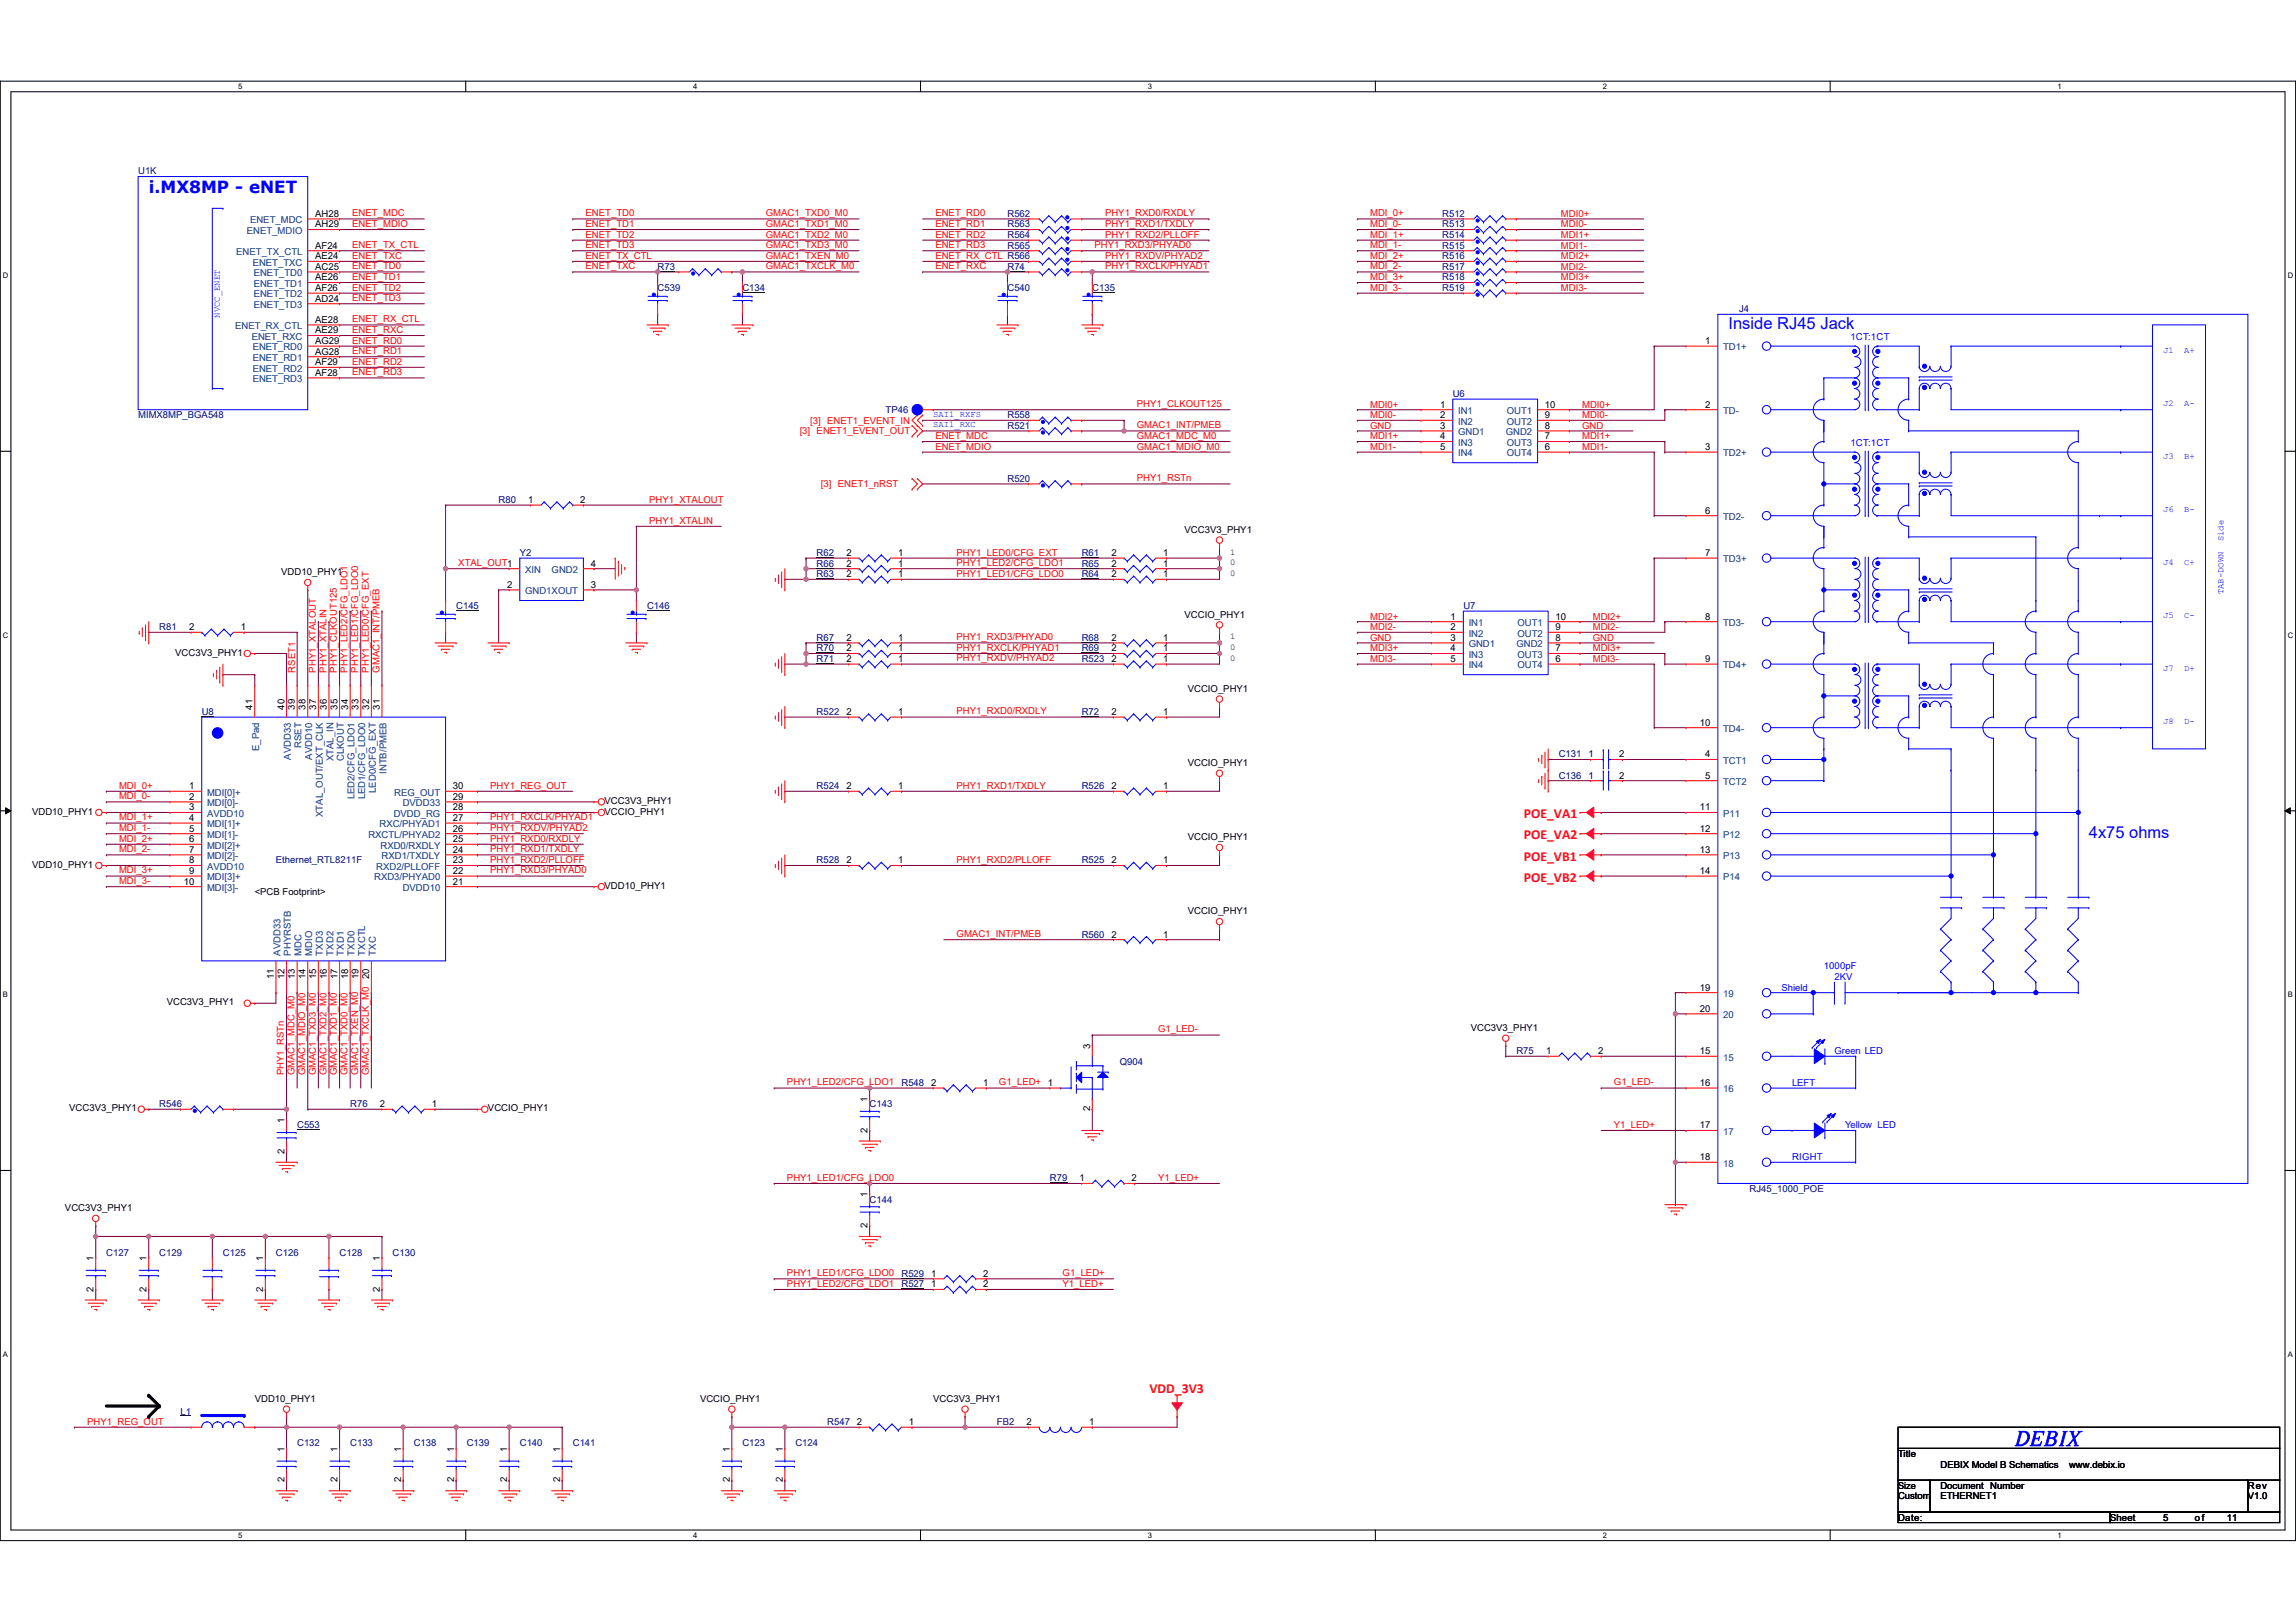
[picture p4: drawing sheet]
<svg xmlns="http://www.w3.org/2000/svg" width="297mm" height="210mm" viewBox="0 0 297 210" stroke-linecap="round" stroke-linejoin="round" font-family="sans-serif">
<defs><g id="words">
<text font-size="2.7" fill="#00f" x="260.7" y="187.1">DEBIX</text>
<text font-size="2.2" fill="#00f" x="19.2" y="25">i.MX8MP - eNET</text>
<g font-size="2.1" fill="#00f">
<text x="223.6" y="42.6">Inside RJ45 Jack</text>
<text x="270.2" y="108.4">4x75 ohms</text>
</g>
<g font-size="1.8" fill="#f00">
<text x="197.1" y="105.9">POE_VA1</text>
<text x="197.1" y="108.6">POE_VA2</text>
<text x="197.1" y="111.4">POE_VB1</text>
<text x="197.1" y="114.1">POE_VB2</text>
<text x="148.7" y="180.2">VDD_3V3</text>
</g>
<g font-size="1.2" fill="#00007f">
<text x="17.9" y="22.6">U1K</text>
<text x="130.3" y="28.1">R562</text>
<text x="130.3" y="29.4">R563</text>
<text x="186.6" y="28.1">R512</text>
<text x="186.6" y="29.4">R513</text>
<text x="85.1" y="34.9">R73</text>
<text x="130.3" y="34.9">R74</text>
<text x="130.3" y="32.2">R565</text>
<text x="130.3" y="30.8">R564</text>
<text x="186.6" y="33.6">R516</text>
<text x="186.6" y="32.2">R515</text>
<text x="186.6" y="34.9">R517</text>
<text x="186.6" y="30.8">R514</text>
<text x="85.1" y="37.7">C539</text>
<text x="96.1" y="37.7">C134</text>
<text x="130.3" y="37.7">C540</text>
<text x="141.3" y="37.7">C135</text>
<text x="186.6" y="37.7">R519</text>
<text x="186.6" y="36.3">R518</text>
<text x="225" y="40.4">J4</text>
<text x="114.6" y="53.4">TP46</text>
<text x="187.9" y="51.4">U6</text>
<text x="17.9" y="54.1">MIMX8MP_BGA548</text>
<text x="130.3" y="55.5">R521</text>
<text x="130.3" y="54.1">R558</text>
<text x="64.5" y="65.1">R80</text>
<text x="130.3" y="62.4">R520</text>
<text x="67.2" y="72">Y2</text>
<text x="105.7" y="72">R62</text>
<text x="139.9" y="72">R61</text>
<text x="105.7" y="74.7">R63</text>
<text x="105.7" y="73.3">R66</text>
<text x="139.9" y="74.7">R64</text>
<text x="139.9" y="73.3">R65</text>
<text x="20.6" y="81.6">R81</text>
<text x="59" y="78.8">C145</text>
<text x="83.7" y="78.8">C146</text>
<text x="105.7" y="82.9">R67</text>
<text x="139.9" y="82.9">R68</text>
<text x="189.3" y="78.8">U7</text>
<text x="105.7" y="85.7">R71</text>
<text x="105.7" y="84.3">R70</text>
<text x="139.9" y="84.3">R69</text>
<text x="139.9" y="85.7">R523</text>
<text x="26.1" y="92.5">U8</text>
<text x="105.7" y="92.5">R522</text>
<text x="139.9" y="92.5">R72</text>
<text x="201.7" y="100.8">C136</text>
<text x="201.7" y="98">C131</text>
<text x="105.7" y="102.1">R524</text>
<text x="139.9" y="102.1">R526</text>
<text x="35.7" y="111.7">Ethernet_RTL8211F</text>
<text x="105.7" y="111.7">R528</text>
<text x="139.9" y="111.7">R525</text>
<text x="139.9" y="121.3">R560</text>
<text x="144.9" y="137.8">Q904</text>
<text x="196.2" y="136.4">R75</text>
<text x="20.6" y="143.3">R546</text>
<text x="45.3" y="143.3">R76</text>
<text x="112.5" y="143.3">C143</text>
<text x="116.6" y="140.5">R548</text>
<text x="38.4" y="146">C553</text>
<text x="112.5" y="155.6">C144</text>
<text x="135.8" y="152.9">R79</text>
<text x="226.4" y="154.3">RJ45_1000_POE</text>
<text x="13.8" y="162.5">C127</text>
<text x="20.6" y="162.5">C129</text>
<text x="28.8" y="162.5">C125</text>
<text x="35.7" y="162.5">C126</text>
<text x="43.9" y="162.5">C128</text>
<text x="50.8" y="162.5">C130</text>
<text x="116.6" y="166.6">R527</text>
<text x="116.6" y="165.2">R529</text>
<text x="23.4" y="183.1">L1</text>
<text x="107" y="184.4">R547</text>
<text x="129" y="184.4">FB2</text>
<text x="38.4" y="187.2">C132</text>
<text x="45.3" y="187.2">C133</text>
<text x="53.5" y="187.2">C138</text>
<text x="60.4" y="187.2">C139</text>
<text x="67.2" y="187.2">C140</text>
<text x="74.1" y="187.2">C141</text>
<text x="96.1" y="187.2">C123</text>
<text x="102.9" y="187.2">C124</text>
</g>
<g font-size="1.2" fill="#003f7f">
<text x="32.4" y="28.9">ENET_MDC</text>
<text x="30.6" y="33">ENET_TX_CTL</text>
<text x="31.9" y="30.3">ENET_MDIO</text>
<text x="32.7" y="34.4">ENET_TXC</text>
<text x="32.8" y="35.7">ENET_TD0</text>
<text x="32.8" y="37.1">ENET_TD1</text>
<text x="32.8" y="38.5">ENET_TD2</text>
<text x="32.8" y="39.9">ENET_TD3</text>
<text x="30.4" y="42.6">ENET_RX_CTL</text>
<text x="32.6" y="44">ENET_RXC</text>
<text x="32.7" y="45.3">ENET_RD0</text>
<text x="32.7" y="46.7">ENET_RD1</text>
<text x="222.9" y="45.3">TD1+</text>
<text x="32.7" y="48.1">ENET_RD2</text>
<text x="32.7" y="49.5">ENET_RD3</text>
<text x="188.6" y="53.6">IN1</text>
<text x="194.9" y="53.6">OUT1</text>
<text x="222.9" y="53.6">TD-</text>
<text x="188.6" y="54.9">IN2</text>
<text x="188.6" y="56.3">GND1</text>
<text x="188.6" y="57.7">IN3</text>
<text x="188.6" y="59.1">IN4</text>
<text x="194.8" y="56.3">GND2</text>
<text x="194.9" y="59.1">OUT4</text>
<text x="194.9" y="57.7">OUT3</text>
<text x="194.9" y="54.9">OUT2</text>
<text x="222.9" y="59.1">TD2+</text>
<text x="222.9" y="67.3">TD2-</text>
<text x="67.9" y="74.1">XIN</text>
<text x="67.9" y="76.9">GND1XOUT</text>
<text x="71.4" y="74.1">GND2</text>
<text x="222.9" y="72.8">TD3+</text>
<text x="190" y="81">IN1</text>
<text x="190" y="82.4">IN2</text>
<text x="190" y="83.8">GND1</text>
<text x="196.2" y="83.8">GND2</text>
<text x="196.3" y="82.4">OUT2</text>
<text x="196.3" y="81">OUT1</text>
<text x="222.9" y="81">TD3-</text>
<text x="190" y="85.1">IN3</text>
<text x="190" y="86.5">IN4</text>
<text x="196.3" y="86.5">OUT4</text>
<text x="196.3" y="85.1">OUT3</text>
<text x="222.9" y="86.5">TD4+</text>
<text x="222.9" y="94.7">TD4-</text>
<text x="33.5" y="97.2" transform="rotate(-90 33.5 97.2)">E_Pad</text>
<text x="37.6" y="98.3" transform="rotate(-90 37.6 98.3)">AVDD33</text>
<text x="39" y="96.8" transform="rotate(-90 39 96.8)">RSET</text>
<text x="40.4" y="98.3" transform="rotate(-90 40.4 98.3)">AVDD10</text>
<text x="43.1" y="98.5" transform="rotate(-90 43.1 98.5)">XTAL_IN</text>
<text x="44.5" y="98.5" transform="rotate(-90 44.5 98.5)">CLKOUT</text>
<text x="50" y="100.2" transform="rotate(-90 50 100.2)">INTB/PMEB</text>
<text x="222.9" y="98.8">TCT1</text>
<text x="222.9" y="101.6">TCT2</text>
<text x="26.8" y="103">MDI[0]+</text>
<text x="26.8" y="104.3">MDI[0]-</text>
<text x="26.8" y="105.7">AVDD10</text>
<text x="26.8" y="107.1">MDI[1]+</text>
<text x="41.8" y="105.7" transform="rotate(-90 41.8 105.7)">XTAL_OUT/EXT_CLK</text>
<text x="45.9" y="103.5" transform="rotate(-90 45.9 103.5)">LED2/CFG_LDO1</text>
<text x="47.2" y="103.5" transform="rotate(-90 47.2 103.5)">LED1/CFG_LDO0</text>
<text x="48.6" y="102.6" transform="rotate(-90 48.6 102.6)">LED0/CFG_EXT</text>
<text x="49.1" y="107.1">RXC/PHYAD1</text>
<text x="50.9" y="105.7">DVDD_RG</text>
<text x="51" y="103">REG_OUT</text>
<text x="52.1" y="104.3">DVDD33</text>
<text x="222.9" y="105.7">P11</text>
<text x="26.8" y="108.4">MDI[1]-</text>
<text x="26.8" y="109.8">MDI[2]+</text>
<text x="26.8" y="111.2">MDI[2]-</text>
<text x="26.8" y="112.6">AVDD10</text>
<text x="26.8" y="113.9">MDI[3]+</text>
<text x="47.7" y="108.4">RXCTL/PHYAD2</text>
<text x="48.4" y="113.9">RXD3/PHYAD0</text>
<text x="48.7" y="112.6">RXD2/PLLOFF</text>
<text x="49.2" y="109.8">RXD0/RXDLY</text>
<text x="49.4" y="111.2">RXD1/TXDLY</text>
<text x="222.9" y="108.4">P12</text>
<text x="222.9" y="111.2">P13</text>
<text x="222.9" y="113.9">P14</text>
<text x="26.8" y="115.3">MDI[3]-</text>
<text x="52.1" y="115.3">DVDD10</text>
<text x="36.3" y="123.7" transform="rotate(-90 36.3 123.7)">AVDD33</text>
<text x="37.6" y="123.7" transform="rotate(-90 37.6 123.7)">PHYRSTB</text>
<text x="39" y="123.7" transform="rotate(-90 39 123.7)">MDC</text>
<text x="40.4" y="123.7" transform="rotate(-90 40.4 123.7)">MDIO</text>
<text x="41.8" y="123.7" transform="rotate(-90 41.8 123.7)">TXD3</text>
<text x="43.1" y="123.7" transform="rotate(-90 43.1 123.7)">TXD2</text>
<text x="44.5" y="123.7" transform="rotate(-90 44.5 123.7)">TXD1</text>
<text x="45.9" y="123.7" transform="rotate(-90 45.9 123.7)">TXD0</text>
<text x="47.2" y="123.7" transform="rotate(-90 47.2 123.7)">TXCTL</text>
<text x="48.6" y="123.7" transform="rotate(-90 48.6 123.7)">TXC</text>
<text x="222.9" y="131.8">20</text>
<text x="222.9" y="129">19</text>
<text x="222.9" y="137.2">15</text>
<text x="222.9" y="141.4">16</text>
<text x="222.9" y="146.8">17</text>
<text x="222.9" y="151">18</text>
</g>
<g font-size="1.2">
<text x="40.8" y="28.1">AH28</text>
<text x="40.8" y="29.4">AH29</text>
<text x="40.8" y="34.9">AC25</text>
<text x="40.8" y="33.5">AE24</text>
<text x="40.8" y="32.2">AF24</text>
<text x="40.8" y="41.8">AE28</text>
<text x="40.8" y="36.3">AE26</text>
<text x="40.8" y="37.7">AF26</text>
<text x="40.8" y="39">AD24</text>
<text x="40.8" y="44.5">AG29</text>
<text x="40.8" y="45.9">AG28</text>
<text x="40.8" y="47.3">AF29</text>
<text x="40.8" y="43.1">AE29</text>
<text x="220.6" y="44.5">1</text>
<text x="40.8" y="48.6">AF28</text>
<text x="186.3" y="52.7">1</text>
<text x="199.9" y="52.7">10</text>
<text x="220.6" y="52.7">2</text>
<text x="186.3" y="54.1">2</text>
<text x="186.3" y="55.5">3</text>
<text x="186.3" y="56.9">4</text>
<text x="186.3" y="58.2">5</text>
<text x="199.9" y="58.2">6</text>
<text x="199.9" y="56.9">7</text>
<text x="199.9" y="55.5">8</text>
<text x="199.9" y="54.1">9</text>
<text x="220.6" y="58.2">3</text>
<text x="68.3" y="65.1">1</text>
<text x="75.1" y="65.1">2</text>
<text x="109.5" y="71.9">2</text>
<text x="116.2" y="71.9">1</text>
<text x="143.8" y="71.9">2</text>
<text x="150.5" y="71.9">1</text>
<text x="153.2" y="68.9">VCC3V3_PHY1</text>
<text x="220.6" y="66.5">6</text>
<text x="220.6" y="71.9">7</text>
<text x="36.4" y="74.4">VDD10_PHY1</text>
<text x="65.6" y="76.1">2</text>
<text x="76.4" y="76.1">3</text>
<text x="76.4" y="73.3">4</text>
<text x="109.5" y="74.7">2</text>
<text x="109.5" y="73.3">2</text>
<text x="116.2" y="74.7">1</text>
<text x="116.2" y="73.3">1</text>
<text x="143.8" y="74.7">2</text>
<text x="143.8" y="73.3">2</text>
<text x="150.5" y="74.7">1</text>
<text x="150.5" y="73.3">1</text>
<text x="24.5" y="81.5">2</text>
<text x="31.2" y="81.5">1</text>
<text x="109.5" y="82.9">2</text>
<text x="116.2" y="82.9">1</text>
<text x="143.8" y="82.9">2</text>
<text x="150.5" y="82.9">1</text>
<text x="153.2" y="79.9">VCCIO_PHY1</text>
<text x="187.7" y="80.2">1</text>
<text x="187.7" y="81.5">2</text>
<text x="187.7" y="82.9">3</text>
<text x="201.3" y="82.9">8</text>
<text x="201.3" y="81.5">9</text>
<text x="201.3" y="80.2">10</text>
<text x="220.6" y="80.2">8</text>
<text x="22.7" y="84.8">VCC3V3_PHY1</text>
<text x="109.5" y="85.7">2</text>
<text x="109.5" y="84.3">2</text>
<text x="116.2" y="85.7">1</text>
<text x="116.2" y="84.3">1</text>
<text x="143.8" y="84.3">2</text>
<text x="143.8" y="85.7">2</text>
<text x="150.5" y="84.3">1</text>
<text x="150.5" y="85.7">1</text>
<text x="153.7" y="89.5">VCCIO_PHY1</text>
<text x="187.7" y="84.3">4</text>
<text x="187.7" y="85.7">5</text>
<text x="201.3" y="85.7">6</text>
<text x="201.3" y="84.3">7</text>
<text x="220.6" y="85.7">9</text>
<text x="32.7" y="91.8" transform="rotate(-90 32.7 91.8)">41</text>
<text x="36.8" y="91.8" transform="rotate(-90 36.8 91.8)">40</text>
<text x="38.2" y="91.8" transform="rotate(-90 38.2 91.8)">39</text>
<text x="39.5" y="91.8" transform="rotate(-90 39.5 91.8)">38</text>
<text x="40.9" y="91.8" transform="rotate(-90 40.9 91.8)">37</text>
<text x="42.3" y="91.8" transform="rotate(-90 42.3 91.8)">36</text>
<text x="43.7" y="91.8" transform="rotate(-90 43.7 91.8)">35</text>
<text x="45" y="91.8" transform="rotate(-90 45 91.8)">34</text>
<text x="46.4" y="91.8" transform="rotate(-90 46.4 91.8)">33</text>
<text x="47.8" y="91.8" transform="rotate(-90 47.8 91.8)">32</text>
<text x="49.1" y="91.8" transform="rotate(-90 49.1 91.8)">31</text>
<text x="109.5" y="92.5">2</text>
<text x="116.2" y="92.5">1</text>
<text x="143.8" y="92.5">2</text>
<text x="150.5" y="92.5">1</text>
<text x="219.9" y="93.9">10</text>
<text x="153.7" y="99.1">VCCIO_PHY1</text>
<text x="205.5" y="100.7">1</text>
<text x="205.5" y="98">1</text>
<text x="209.5" y="100.7">2</text>
<text x="209.5" y="98">2</text>
<text x="220.6" y="98">4</text>
<text x="220.6" y="100.7">5</text>
<text x="4.2" y="105.4">VDD10_PHY1</text>
<text x="24.5" y="102.1">1</text>
<text x="24.5" y="103.5">2</text>
<text x="24.5" y="104.9">3</text>
<text x="24.5" y="106.2">4</text>
<text x="24.5" y="107.6">5</text>
<text x="58.6" y="107.6">26</text>
<text x="58.6" y="106.2">27</text>
<text x="58.6" y="104.9">28</text>
<text x="58.6" y="103.5">29</text>
<text x="58.6" y="102.1">30</text>
<text x="78.2" y="104.1">VCC3V3_PHY1</text>
<text x="78.2" y="105.4">VCCIO_PHY1</text>
<text x="109.5" y="102.1">2</text>
<text x="116.2" y="102.1">1</text>
<text x="143.8" y="102.1">2</text>
<text x="150.5" y="102.1">1</text>
<text x="219.9" y="104.9">11</text>
<text x="219.9" y="107.6">12</text>
<text x="4.2" y="112.3">VDD10_PHY1</text>
<text x="24.5" y="109">6</text>
<text x="24.5" y="110.4">7</text>
<text x="24.5" y="111.7">8</text>
<text x="24.5" y="113.1">9</text>
<text x="58.6" y="113.1">22</text>
<text x="58.6" y="111.7">23</text>
<text x="58.6" y="110.4">24</text>
<text x="58.6" y="109">25</text>
<text x="109.5" y="111.7">2</text>
<text x="116.2" y="111.7">1</text>
<text x="143.8" y="111.7">2</text>
<text x="150.5" y="111.7">1</text>
<text x="153.7" y="108.7">VCCIO_PHY1</text>
<text x="219.9" y="110.4">13</text>
<text x="219.9" y="113.1">14</text>
<text x="23.8" y="114.5">10</text>
<text x="33" y="115.8">&lt;PCB Footprint&gt;</text>
<text x="58.6" y="114.5">21</text>
<text x="78.2" y="115">VDD10_PHY1</text>
<text x="153.7" y="118.3">VCCIO_PHY1</text>
<text x="143.8" y="121.3">2</text>
<text x="150.5" y="121.3">1</text>
<text x="21.6" y="130.1">VCC3V3_PHY1</text>
<text x="35.4" y="126.7" transform="rotate(-90 35.4 126.7)">11</text>
<text x="36.8" y="126.7" transform="rotate(-90 36.8 126.7)">12</text>
<text x="38.2" y="126.7" transform="rotate(-90 38.2 126.7)">13</text>
<text x="39.5" y="126.7" transform="rotate(-90 39.5 126.7)">14</text>
<text x="40.9" y="126.7" transform="rotate(-90 40.9 126.7)">15</text>
<text x="42.3" y="126.7" transform="rotate(-90 42.3 126.7)">16</text>
<text x="43.7" y="126.7" transform="rotate(-90 43.7 126.7)">17</text>
<text x="45" y="126.7" transform="rotate(-90 45 126.7)">18</text>
<text x="46.4" y="126.7" transform="rotate(-90 46.4 126.7)">19</text>
<text x="47.8" y="126.7" transform="rotate(-90 47.8 126.7)">20</text>
<text x="219.9" y="130.9">20</text>
<text x="219.9" y="128.2">19</text>
<text x="141" y="135.7" transform="rotate(-90 141 135.7)">3</text>
<text x="190.3" y="133.4">VCC3V3_PHY1</text>
<text x="200" y="136.4">1</text>
<text x="206.7" y="136.4">2</text>
<text x="219.9" y="136.4">15</text>
<text x="9" y="143.8">VCC3V3_PHY1</text>
<text x="49.1" y="143.3">2</text>
<text x="55.9" y="143.3">1</text>
<text x="63.1" y="143.8">VCCIO_PHY1</text>
<text x="112.2" y="142.6" transform="rotate(-90 112.2 142.6)">1</text>
<text x="120.5" y="140.5">2</text>
<text x="127.2" y="140.5">1</text>
<text x="141" y="143.8" transform="rotate(-90 141 143.8)">2</text>
<text x="219.9" y="140.5">16</text>
<text x="36.8" y="149.3" transform="rotate(-90 36.8 149.3)">2</text>
<text x="36.8" y="145.3" transform="rotate(-90 36.8 145.3)">1</text>
<text x="112.2" y="146.6" transform="rotate(-90 112.2 146.6)">2</text>
<text x="219.9" y="146">17</text>
<text x="112.2" y="154.9" transform="rotate(-90 112.2 154.9)">1</text>
<text x="139.7" y="152.9">1</text>
<text x="146.4" y="152.9">2</text>
<text x="219.9" y="150.1">18</text>
<text x="8.4" y="156.7">VCC3V3_PHY1</text>
<text x="112.2" y="158.9" transform="rotate(-90 112.2 158.9)">2</text>
<text x="12.1" y="167.1" transform="rotate(-90 12.1 167.1)">2</text>
<text x="12.1" y="163.2" transform="rotate(-90 12.1 163.2)">1</text>
<text x="19" y="167.1" transform="rotate(-90 19 167.1)">2</text>
<text x="19" y="163.2" transform="rotate(-90 19 163.2)">1</text>
<text x="34" y="167.1" transform="rotate(-90 34 167.1)">2</text>
<text x="34" y="163.2" transform="rotate(-90 34 163.2)">1</text>
<text x="49.1" y="167.1" transform="rotate(-90 49.1 167.1)">2</text>
<text x="49.1" y="163.2" transform="rotate(-90 49.1 163.2)">1</text>
<text x="120.5" y="166.6">1</text>
<text x="120.5" y="165.2">1</text>
<text x="127.2" y="166.6">2</text>
<text x="127.2" y="165.2">2</text>
<text x="33" y="181.4">VDD10_PHY1</text>
<text x="90.6" y="181.4">VCCIO_PHY1</text>
<text x="110.9" y="184.4">2</text>
<text x="117.6" y="184.4">1</text>
<text x="120.7" y="181.4">VCC3V3_PHY1</text>
<text x="132.8" y="184.4">2</text>
<text x="140.9" y="184.4">1</text>
<text x="36.8" y="191.8" transform="rotate(-90 36.8 191.8)">2</text>
<text x="36.8" y="187.9" transform="rotate(-90 36.8 187.9)">1</text>
<text x="43.7" y="191.8" transform="rotate(-90 43.7 191.8)">2</text>
<text x="43.7" y="187.9" transform="rotate(-90 43.7 187.9)">1</text>
<text x="51.9" y="191.8" transform="rotate(-90 51.9 191.8)">2</text>
<text x="51.9" y="187.9" transform="rotate(-90 51.9 187.9)">1</text>
<text x="58.7" y="191.8" transform="rotate(-90 58.7 191.8)">2</text>
<text x="58.7" y="187.9" transform="rotate(-90 58.7 187.9)">1</text>
<text x="65.6" y="191.8" transform="rotate(-90 65.6 191.8)">2</text>
<text x="65.6" y="187.9" transform="rotate(-90 65.6 187.9)">1</text>
<text x="72.5" y="191.8" transform="rotate(-90 72.5 191.8)">2</text>
<text x="72.5" y="187.9" transform="rotate(-90 72.5 187.9)">1</text>
<text x="94.4" y="191.8" transform="rotate(-90 94.4 191.8)">2</text>
<text x="94.4" y="187.9" transform="rotate(-90 94.4 187.9)">1</text>
<text x="101.3" y="191.8" transform="rotate(-90 101.3 191.8)">2</text>
<text x="101.3" y="187.9" transform="rotate(-90 101.3 187.9)">1</text>
<text x="245.6" y="188.5">Title</text>
<text x="251" y="189.9">DEBIX Model B Schematics</text>
<text x="267.7" y="189.9">www.debix.io</text>
<text x="245.6" y="192.6">Size</text>
<text x="245.6" y="194">Custom</text>
<text x="245.6" y="196.8">Date:</text>
<text x="251" y="194">ETHERNET1</text>
<text x="251" y="192.7">Document Number</text>
<text x="273" y="196.8">Sheet</text>
<text x="279.8" y="196.8">5</text>
<text x="284" y="196.8">of</text>
<text x="288.1" y="196.8">11</text>
<text x="290.8" y="194">V1.0</text>
<text x="290.8" y="192.7">Rev</text>
</g>
<g font-size="1.2" fill="#f00">
<text x="45.6" y="28">ENET_MDC</text>
<text x="45.6" y="29.4">ENET_MDIO</text>
<text x="75.8" y="28">ENET_TD0</text>
<text x="75.8" y="29.4">ENET_TD1</text>
<text x="99.1" y="28">GMAC1_TXD0_M0</text>
<text x="99.1" y="29.4">GMAC1_TXD1_M0</text>
<text x="121" y="28">ENET_RD0</text>
<text x="121" y="29.4">ENET_RD1</text>
<text x="143" y="28">PHY1_RXD0/RXDLY</text>
<text x="143" y="29.4">PHY1_RXD1/TXDLY</text>
<text x="177.2" y="29.4">MDI_0-</text>
<text x="177.2" y="28">MDI_0+</text>
<text x="201.9" y="28.1">MDI0+</text>
<text x="201.9" y="29.4">MDI0-</text>
<text x="45.6" y="34.9">ENET_TD0</text>
<text x="45.6" y="33.5">ENET_TXC</text>
<text x="45.6" y="32.1">ENET_TX_CTL</text>
<text x="75.8" y="34.9">ENET_TXC</text>
<text x="75.8" y="30.7">ENET_TD2</text>
<text x="75.8" y="32.1">ENET_TD3</text>
<text x="75.8" y="33.5">ENET_TX_CTL</text>
<text x="99.1" y="34.9">GMAC1_TXCLK_M0</text>
<text x="99.1" y="30.7">GMAC1_TXD2_M0</text>
<text x="99.1" y="32.1">GMAC1_TXD3_M0</text>
<text x="99.1" y="33.5">GMAC1_TXEN_M0</text>
<text x="121" y="34.9">ENET_RXC</text>
<text x="121" y="30.7">ENET_RD2</text>
<text x="121" y="32.1">ENET_RD3</text>
<text x="121" y="33.5">ENET_RX_CTL R566</text>
<text x="141.6" y="32.1">PHY1_RXD3/PHYAD0</text>
<text x="143" y="34.9">PHY1_RXCLK/PHYAD1</text>
<text x="143" y="30.7">PHY1_RXD2/PLLOFF</text>
<text x="143" y="33.5">PHY1_RXDV/PHYAD2</text>
<text x="177.2" y="30.7">MDI_1+</text>
<text x="177.2" y="32.1">MDI_1-</text>
<text x="177.2" y="34.9">MDI_2-</text>
<text x="177.2" y="33.5">MDI_2+</text>
<text x="201.9" y="30.8">MDI1+</text>
<text x="201.9" y="32.2">MDI1-</text>
<text x="201.9" y="33.5">MDI2+</text>
<text x="201.9" y="34.9">MDI2-</text>
<text x="45.6" y="36.2">ENET_TD1</text>
<text x="45.6" y="37.6">ENET_TD2</text>
<text x="45.6" y="39">ENET_TD3</text>
<text x="45.6" y="41.7">ENET_RX_CTL</text>
<text x="177.2" y="36.2">MDI_3+</text>
<text x="177.2" y="37.6">MDI_3-</text>
<text x="201.9" y="36.3">MDI3+</text>
<text x="201.9" y="37.7">MDI3-</text>
<text x="45.6" y="43.1">ENET_RXC</text>
<text x="45.6" y="44.5">ENET_RD0</text>
<text x="45.6" y="47.2">ENET_RD2</text>
<text x="45.6" y="45.8">ENET_RD1</text>
<text x="45.6" y="48.6">ENET_RD3</text>
<text x="147.1" y="52.7">PHY1_CLKOUT125</text>
<text x="177.2" y="52.7">MDI0+</text>
<text x="204.7" y="52.7">MDI0+</text>
<text x="103.5" y="56.2">[3] ENET1_EVENT_OUT</text>
<text x="104.8" y="54.8">[3] ENET1_EVENT_IN</text>
<text x="121" y="58.2">ENET_MDIO</text>
<text x="121" y="56.8">ENET_MDC</text>
<text x="147.1" y="56.8">GMAC1_MDC_M0</text>
<text x="147.1" y="58.2">GMAC1_MDIO_M0</text>
<text x="147.1" y="55.4">GMAC1_INT/PMEB</text>
<text x="177.2" y="55.5">GND</text>
<text x="177.2" y="58.2">MDI1-</text>
<text x="177.2" y="54.1">MDI0-</text>
<text x="177.2" y="56.9">MDI1+</text>
<text x="204.7" y="54.1">MDI0-</text>
<text x="204.7" y="56.9">MDI1+</text>
<text x="204.7" y="58.2">MDI1-</text>
<text x="204.7" y="55.5">GND</text>
<text x="84" y="65">PHY1_XTALOUT</text>
<text x="106.2" y="63">[3] ENET1_nRST</text>
<text x="147.1" y="62.3">PHY1_RSTn</text>
<text x="84" y="67.8">PHY1_XTALIN</text>
<text x="123.8" y="71.9">PHY1_LED0/CFG_EXT</text>
<text x="59.3" y="73.3">XTAL_OUT1</text>
<text x="123.8" y="74.6">PHY1_LED1/CFG_LDO0</text>
<text x="123.8" y="73.3">PHY1_LED2/CFG_LDO1</text>
<text x="123.8" y="82.9">PHY1_RXD3/PHYAD0</text>
<text x="177.2" y="82.9">GND</text>
<text x="177.2" y="81.6">MDI2-</text>
<text x="177.2" y="80.2">MDI2+</text>
<text x="206.1" y="80.2">MDI2+</text>
<text x="206.1" y="81.6">MDI2-</text>
<text x="206.1" y="82.9">GND</text>
<text x="38.2" y="87" transform="rotate(-90 38.2 87)">RSET1</text>
<text x="40.9" y="87" transform="rotate(-90 40.9 87)">PHY1_XTALOUT</text>
<text x="42.2" y="87" transform="rotate(-90 42.2 87)">PHY1_XTALIN</text>
<text x="43.6" y="87" transform="rotate(-90 43.6 87)">PHY1_CLKOUT125</text>
<text x="45" y="87" transform="rotate(-90 45 87)">PHY1_LED2/CFG_LDO1</text>
<text x="46.3" y="87" transform="rotate(-90 46.3 87)">PHY1_LED1/CFG_LDO0</text>
<text x="47.7" y="87" transform="rotate(-90 47.7 87)">PHY1_LED0/CFG_EXT</text>
<text x="49.1" y="87" transform="rotate(-90 49.1 87)">GMAC1_INT/PMEB</text>
<text x="123.8" y="84.2">PHY1_RXCLK/PHYAD1</text>
<text x="123.8" y="85.6">PHY1_RXDV/PHYAD2</text>
<text x="177.2" y="85.7">MDI3-</text>
<text x="177.2" y="84.3">MDI3+</text>
<text x="206.1" y="84.3">MDI3+</text>
<text x="206.1" y="85.7">MDI3-</text>
<text x="123.8" y="92.5">PHY1_RXD0/RXDLY</text>
<text x="15.4" y="102.1">MDI_0+</text>
<text x="15.4" y="107.5">MDI_1-</text>
<text x="15.4" y="103.4">MDI_0-</text>
<text x="15.4" y="106.2">MDI_1+</text>
<text x="63.4" y="102.1">PHY1_REG_OUT</text>
<text x="63.4" y="107.5">PHY1_RXDV/PHYAD2</text>
<text x="63.4" y="106.2">PHY1_RXCLK/PHYAD1</text>
<text x="123.8" y="102.1">PHY1_RXD1/TXDLY</text>
<text x="15.4" y="113">MDI_3+</text>
<text x="15.4" y="110.3">MDI_2-</text>
<text x="15.4" y="108.9">MDI_2+</text>
<text x="63.4" y="113">PHY1_RXD3/PHYAD0</text>
<text x="63.4" y="110.3">PHY1_RXD1/TXDLY</text>
<text x="63.4" y="108.9">PHY1_RXD0/RXDLY</text>
<text x="63.4" y="111.7">PHY1_RXD2/PLLOFF</text>
<text x="123.8" y="111.7">PHY1_RXD2/PLLOFF</text>
<text x="15.4" y="114.4">MDI_3-</text>
<text x="123.8" y="121.3">GMAC1_INT/PMEB</text>
<text x="149.8" y="133.6">G1_LED-</text>
<text x="36.7" y="139.2" transform="rotate(-90 36.7 139.2)">PHY1_RSTn</text>
<text x="38.1" y="139.2" transform="rotate(-90 38.1 139.2)">GMAC1_MDC_M0</text>
<text x="39.5" y="139.2" transform="rotate(-90 39.5 139.2)">GMAC1_MDIO_M0</text>
<text x="40.9" y="139.2" transform="rotate(-90 40.9 139.2)">GMAC1_TXD3_M0</text>
<text x="42.2" y="139.2" transform="rotate(-90 42.2 139.2)">GMAC1_TXD2_M0</text>
<text x="43.6" y="139.2" transform="rotate(-90 43.6 139.2)">GMAC1_TXD1_M0</text>
<text x="45" y="139.2" transform="rotate(-90 45 139.2)">GMAC1_TXD0_M0</text>
<text x="46.3" y="139.2" transform="rotate(-90 46.3 139.2)">GMAC1_TXEN_M0</text>
<text x="47.7" y="139.2" transform="rotate(-90 47.7 139.2)">GMAC1_TXCLK_M0</text>
<text x="101.8" y="140.5">PHY1_LED2/CFG_LDO1</text>
<text x="129.2" y="140.5">G1_LED+ 1</text>
<text x="208.8" y="140.5">G1_LED-</text>
<text x="208.8" y="146">Y1_LED+</text>
<text x="101.8" y="152.8">PHY1_LED1/CFG_LDO0</text>
<text x="149.8" y="152.8">Y1_LED+</text>
<text x="101.8" y="166.5">PHY1_LED2/CFG_LDO1</text>
<text x="101.8" y="165.2">PHY1_LED1/CFG_LDO0</text>
<text x="137.5" y="166.5">Y1_LED+</text>
<text x="137.5" y="165.2">G1_LED+</text>
<text x="11.3" y="184.4">PHY1_REG_OUT</text>
</g>
<g font-size="1.2" fill="#00f">
<text x="239.4" y="44">1CT:1CT</text>
<text x="239.4" y="57.7">1CT:1CT</text>
<text x="236" y="125.5">1000pF</text>
<text x="230.5" y="128.2">Shield</text>
<text x="237.3" y="126.8">2KV</text>
<text x="237.3" y="136.4">Green LED</text>
<text x="231.8" y="140.5">LEFT</text>
<text x="238.7" y="146">Yellow LED</text>
<text x="231.8" y="150.1">RIGHT</text>
</g>
<g font-size="1.1" fill="#00f">
<text x="28.4" y="41.1" transform="rotate(-90 28.4 41.1)">NVCC_ENET</text>
<text x="279.8" y="45.7">J1</text>
<text x="282.6" y="45.7">A+</text>
<text x="120.7" y="53.9">SAI1_RXFS</text>
<text x="279.8" y="52.6">J2</text>
<text x="282.6" y="52.6">A-</text>
<text x="120.7" y="55.3">SAI1_RXC</text>
<text x="279.8" y="59.4">J3</text>
<text x="282.6" y="59.4">B+</text>
<text x="279.8" y="66.3">J6</text>
<text x="282.6" y="66.3">B-</text>
<text x="287.7" y="70" transform="rotate(-90 287.7 70)">Side</text>
<text x="279.8" y="73.1">J4</text>
<text x="282.6" y="73.1">C+</text>
<text x="287.7" y="76.9" transform="rotate(-90 287.7 76.9)">TAB-DOWN</text>
<text x="279.8" y="80">J5</text>
<text x="282.6" y="80">C-</text>
<text x="279.8" y="86.8">J7</text>
<text x="282.6" y="86.8">D+</text>
<text x="279.8" y="93.7">J8</text>
<text x="282.6" y="93.7">D-</text>
</g>
<g font-size="1.1">
<text x="159.1" y="71.8">1</text>
<text x="159.1" y="73.1">0</text>
<text x="159.1" y="74.5">0</text>
<text x="159.1" y="82.7">1</text>
<text x="159.1" y="85.5">0</text>
<text x="159.1" y="84.1">0</text>
</g>
<g font-size="1">
<text x="30.8" y="11.5">5</text>
<text x="89.7" y="11.5">4</text>
<text x="148.5" y="11.5">3</text>
<text x="207.4" y="11.5">2</text>
<text x="266.2" y="11.5">1</text>
<text x=".4" y="36">D</text>
<text x="296" y="36">D</text>
<text x=".4" y="82.5">C</text>
<text x="296" y="82.5">C</text>
<text x=".4" y="129.1">B</text>
<text x="296" y="129.1">B</text>
<text x=".4" y="175.6">A</text>
<text x="296" y="175.6">A</text>
<text x="30.8" y="199">5</text>
<text x="89.7" y="199">4</text>
<text x="148.5" y="199">3</text>
<text x="207.4" y="199">2</text>
<text x="266.2" y="199">1</text>
</g>
</g></defs>
<path d="M0 10.5h297v188.9h-297zM1.4 11.9h294.2v186.1h-294.2z" fill="none" stroke="#000" stroke-width=".13"/>
<g fill="#fff">
<path d="M30.8 10.6h.6v1.1h-.6z"/>
<path d="M30.8 198.1h.6v1.1h-.6z"/>
</g>
<path d="M60.2 10.5v1.4M60.2 198v1.4" fill="none" stroke="#000" stroke-width=".13"/>
<g fill="#fff">
<path d="M89.7 10.6h.5v1.1h-.5z"/>
<path d="M89.7 198.1h.5v1.1h-.5z"/>
</g>
<path d="M119.1 10.5v1.4M119.1 198v1.4" fill="none" stroke="#000" stroke-width=".13"/>
<g fill="#fff">
<path d="M148.5 10.6h.6v1.1h-.6z"/>
<path d="M148.5 198.1h.6v1.1h-.6z"/>
</g>
<path d="M177.9 10.5v1.4M177.9 198v1.4" fill="none" stroke="#000" stroke-width=".13"/>
<g fill="#fff">
<path d="M207.4 10.6h.5v1.1h-.5z"/>
<path d="M207.4 198.1h.5v1.1h-.5z"/>
</g>
<path d="M236.8 10.5v1.4M236.8 198v1.4" fill="none" stroke="#000" stroke-width=".13"/>
<g fill="#fff">
<path d="M266.2 10.6h.5v1.1h-.5z"/>
<path d="M266.2 198.1h.5v1.1h-.5z"/>
<path d="M.4 35.1h.7v1.1h-.7z"/>
<path d="M296 35.1h.7v1.1h-.7z"/>
<path d="M.4 81.7h.7v1.1h-.7z"/>
<path d="M296 81.7h.7v1.1h-.7z"/>
</g>
<path d="M0 58.4h1.4M295.6 58.4h1.4" fill="none" stroke="#000" stroke-width=".13"/>
<g fill="#fff">
<path d="M.4 128.2h.6v1.1h-.6z"/>
<path d="M296 128.2h.6v1.1h-.6z"/>
</g>
<path d="M0 104.9h1.4M.7 104.5l.7 .4-.7 .4zM295.6 104.9l.7-.4v.8zM295.6 104.9h1.4" fill="none" stroke="#000" stroke-width=".13"/>
<path d="M.7 104.5l.7 .4-.7 .4zM295.6 104.9l.7-.4v.8z" fill="#000"/>
<g fill="#fff">
<path d="M.4 174.7h.6v1.1h-.6z"/>
<path d="M295.9 174.7h.7v1.1h-.7z"/>
</g>
<path d="M0 151.5h1.4M295.6 151.5h1.4" fill="none" stroke="#000" stroke-width=".13"/>
<path d="M13.8 182h6.8M19.2 180.6l1.4 1.4M20.6 182l-1.4 1.3" fill="none" stroke="#000" stroke-width=".41"/>
<g fill="#000">
<circle cx="19.2" cy="180.6" r=".2"/>
<circle cx="19.2" cy="183.3" r=".2"/>
<circle cx="20.6" cy="182" r=".2"/>
</g>
<g fill="none" stroke="#7f003f" stroke-width=".13">
<path d="M82.3 76.3h.1M82.3 76.3v1.4M82.3 81.8h.1M82.3 81.8v1.4M12.4 166.9h.1M12.4 160h.1M12.4 160v2.8M12.4 166.9v1.3M19.2 166.9h.1M19.2 166.9v1.3M27.5 160h.1M27.5 166.9h.1"/>
<path d="M27.5 160v2.8M27.5 166.9v1.3M34.3 160h.1M34.3 166.9h.1M34.3 160v2.8M34.3 166.9v1.3M42.6 160h.1M42.6 166.9h.1M42.6 160v2.8M42.6 166.9v1.3M49.4 166.9h.1M49.4 166.9v1.3"/>
<path d="M72.7 191.6h.1M72.7 191.6v1.3M94.7 191.6h.1M94.7 191.6v1.3M101.5 191.6h.1M101.5 184.7h.1M101.5 184.7v2.7M101.5 191.6v1.3"/>
</g>
<circle cx="12.4" cy="160" r=".27" fill="#f0f"/>
<circle cx="12.4" cy="160" r=".27" fill="none" stroke="#f0f" stroke-width=".13"/>
<g fill="none" stroke="#7f003f" stroke-width=".13">
<path d="M74.1 35.2h.1M74.1 35.2h11M57.6 73.6h.1M57.6 73.6v4.1M57.6 73.6h8.3M76.8 76.3h.1M76.8 76.3h5.5M57.6 81.8h.1M57.6 81.8v1.4M19.2 160h.1M19.2 160v2.8M37.1 191.6h.1"/>
<path d="M37.1 191.6v1.3M43.9 191.6h.1M43.9 191.6v1.3M52.2 191.6h.1M52.2 191.6v1.3M59 191.6h.1M59 191.6v1.3M65.9 191.6h.1M65.9 191.6v1.3"/>
</g>
<circle cx="85.1" cy="35.2" r=".27" fill="#f0f"/>
<circle cx="85.1" cy="35.2" r=".27" fill="none" stroke="#f0f" stroke-width=".13"/>
<path d="M119.4 35.2h.1M119.4 35.2h10.9M57.6 65.4h.1M57.6 65.4h11M57.6 65.4v8.2M64.5 76.3h.1M64.5 76.3v6.9M64.5 76.3h1.4M76.8 73.6h.1M76.8 73.6h2.8M94.7 183.3h.1M94.7 183.3v1.4" fill="none" stroke="#7f003f" stroke-width=".13"/>
<circle cx="57.6" cy="73.6" r=".27" fill="#f0f"/>
<circle cx="57.6" cy="73.6" r=".27" fill="none" stroke="#f0f" stroke-width=".13"/>
<path d="M82.3 68.1h.1M82.3 68.1v8.2" fill="none" stroke="#7f003f" stroke-width=".13"/>
<circle cx="82.3" cy="76.3" r=".27" fill="#f0f"/>
<circle cx="82.3" cy="76.3" r=".27" fill="none" stroke="#f0f" stroke-width=".13"/>
<g fill="none" stroke="#7f003f" stroke-width=".13">
<path d="M94.7 35.2h.1M94.7 35.2h1.4M196.2 28.3h.1M196.2 29.7h.1M196.2 31.1h.1M196.2 32.4h.1M196.2 33.8h.1M196.2 35.2h.1M196.2 36.6h.1M196.2 37.9h.1M196.2 28.3h16.4M196.2 29.7h16.4"/>
<path d="M196.2 31.1h16.4M196.2 32.4h16.4M196.2 33.8h16.4M196.2 35.2h16.4M196.2 36.6h16.4M196.2 37.9h16.4M119.4 58.5h.1M119.4 57.1h.1M119.4 58.5h39.7M119.4 57.1h39.7M75.5 65.4h.1M75.5 65.4h17.8"/>
<path d="M82.3 68.1h.1M82.3 68.1h11M216.8 128.5h.1M216.8 128.5h1.3M216.8 128.5v2.7M37.1 184.7h.1M37.1 184.7v2.7M43.9 184.7h.1M43.9 184.7v2.7M52.2 184.7h.1M52.2 184.7v2.7M59 184.7h.1"/>
<path d="M59 184.7v2.7M65.9 184.7h.1M65.9 184.7v2.7"/>
</g>
<circle cx="216.7" cy="131.2" r=".27" fill="#f0f"/>
<circle cx="216.7" cy="131.2" r=".27" fill="none" stroke="#f0f" stroke-width=".13"/>
<g fill="none" stroke="#7f003f" stroke-width=".13">
<path d="M43.9 35.2h.1M43.9 33.8h.1M43.9 32.4h.1M43.9 36.6h.1M43.9 37.9h.1M43.9 39.3h.1M43.9 28.3h.1M43.9 29.7h.1M43.9 35.2h11M43.9 33.8h11M43.9 32.4h11M43.9 36.6h11"/>
<path d="M43.9 37.9h11M43.9 39.3h11M43.9 28.3h11M43.9 29.7h11M43.9 42h.1M43.9 43.4h.1M43.9 44.8h.1M43.9 47.5h.1M43.9 46.2h.1M43.9 48.9h.1M43.9 44.8h11M43.9 42h11"/>
<path d="M43.9 43.4h11M43.9 47.5h11M43.9 46.2h11M43.9 48.9h11M175.6 55.8h.1M175.6 58.5h.1M175.6 54.4h.1M175.6 53h.1M175.6 57.1h.1M175.6 53h8.2M175.6 54.4h8.2M175.6 57.1h8.2"/>
<path d="M175.6 58.5h8.2M175.6 55.8h8.2M203 53h.1M203 54.4h.1M203 57.1h.1M203 58.5h.1M203 55.8h.1M203 57.1h12.4M203 58.5h11M203 55.8h8.3M214 44.8h.1M214 58.5h.1"/>
<path d="M214 44.8h4.1M214 44.8v8.2h-11M214 58.5v8.2M215.4 53h.1M215.4 57.1h.1M215.4 58.5h.1M215.4 53h2.7M215.4 53v1.4h-12.4M215.4 57.1v1.4M215.4 58.5h2.7M119.4 62.6h.1M119.4 62.6h13.7"/>
<path d="M139.9 62.6h.1M139.9 62.6h19.2M214 66.7h.1M214 72.2h.1M214 72.2v8.3h-9.6M214 66.7h4.1M214 72.2h4.1M175.6 83.2h.1M175.6 85.9h.1M175.6 81.8h.1M175.6 80.5h.1M175.6 84.6h.1"/>
<path d="M175.6 80.5h9.6M175.6 81.8h9.6M175.6 84.6h9.6M175.6 85.9h9.6M175.6 83.2h9.6M200.3 98.3h.1M200.3 98.3h5.5M204.4 80.5h.1M204.4 81.8h.1M204.4 84.6h.1M204.4 85.9h.1M204.4 83.2h.1"/>
<path d="M204.4 84.6h11M204.4 85.9h9.6M204.4 83.2h9.6M209.9 98.3h.1M209.9 98.3h8.2M214 94.2h.1M214 85.9h.1M214 85.9v8.3M214 94.2h4.1M215.4 80.5h.1M215.4 84.6h.1M215.4 85.9h.1"/>
<path d="M215.4 80.5v1.3h-11M215.4 84.6v1.3M215.4 80.5h2.7M215.4 85.9h2.7M200.3 101h.1M200.3 101h5.5M207.2 105.1h.1M207.2 107.9h.1M207.2 110.6h.1M207.2 113.4h.1M207.2 105.1h10.9M207.2 107.9h10.9"/>
<path d="M207.2 110.6h10.9M207.2 113.4h10.9M209.9 101h.1M209.9 101h8.2M216.8 131.2h.1M216.8 131.2h1.3M12.4 158.6h.1M12.4 158.6v1.4M19.2 160h.1M19.2 160h8.3"/>
</g>
<circle cx="27.5" cy="160" r=".27" fill="#f0f"/>
<circle cx="27.5" cy="160" r=".27" fill="none" stroke="#f0f" stroke-width=".13"/>
<circle cx="19.2" cy="160" r=".27" fill="#f0f"/>
<circle cx="19.2" cy="160" r=".27" fill="none" stroke="#f0f" stroke-width=".13"/>
<path d="M12.4 160h.1M12.4 160h6.8M37.1 184.7h.1M37.1 184.7h6.8" fill="none" stroke="#7f003f" stroke-width=".13"/>
<circle cx="43.9" cy="184.7" r=".27" fill="#f0f"/>
<circle cx="43.9" cy="184.7" r=".27" fill="none" stroke="#f0f" stroke-width=".13"/>
<circle cx="37.1" cy="184.7" r=".27" fill="#f0f"/>
<circle cx="37.1" cy="184.7" r=".27" fill="none" stroke="#f0f" stroke-width=".13"/>
<g fill="none" stroke="#7f003f" stroke-width=".13">
<path d="M74.1 28.3h.1M74.1 29.7h.1M74.1 31.1h.1M74.1 32.4h.1M74.1 31.1h37M74.1 32.4h37M74.1 28.3h37M74.1 29.7h37M85.1 35.2h.1M85.1 35.2h2.7M85.1 35.2v1.4M96.1 35.2h.1"/>
<path d="M96.1 35.2v1.4M119.4 31.1h13.7M119.4 32.4h13.7M119.4 28.3h13.7M119.4 29.7h13.7M133.1 31.1h.1M133.1 32.4h.1M133.1 28.3h.1M133.1 29.7h.1M175.6 29.7h.1M175.6 28.3h.1M175.6 31.1h.1"/>
<path d="M175.6 32.4h.1M175.6 35.2h.1M175.6 33.8h.1M175.6 36.6h.1M175.6 37.9h.1M175.6 31.1h13.7M175.6 32.4h13.7M175.6 28.3h13.7M175.6 29.7h13.7M175.6 35.2h13.7M175.6 33.8h13.7M175.6 36.6h13.7"/>
<path d="M175.6 37.9h13.7M119.4 54.4h.1M119.4 54.4h13.7M9.6 184.7h.1M9.6 184.7h15.1M33 184.7h.1M37.1 183.3h.1M37.1 183.3v1.4h-4.1M101.5 184.7h.1M101.5 184.7h9.6M124.9 183.3h.1M124.9 183.3v1.4"/>
</g>
<circle cx="96" cy="35.2" r=".27" fill="#f0f"/>
<circle cx="96" cy="35.2" r=".27" fill="none" stroke="#f0f" stroke-width=".13"/>
<g fill="none" stroke="#7f003f" stroke-width=".13">
<path d="M96.1 35.2h.1M96.1 35.2h15M130.3 35.2h.1M130.3 35.2v1.4M85.1 40.7h.1M85.1 40.7v1.3M96.1 40.7h.1M96.1 40.7v1.3M120.7 53h.1M120.7 53h38.4M130.3 40.7h.1M130.3 40.7v1.3"/>
<path d="M141.3 40.7h.1M141.3 40.7v1.3"/>
</g>
<circle cx="130.3" cy="35.2" r=".27" fill="#f0f"/>
<circle cx="130.3" cy="35.2" r=".27" fill="none" stroke="#f0f" stroke-width=".13"/>
<path d="M141.3 35.2h.1M141.3 35.2v1.4M141.3 35.2h15.1" fill="none" stroke="#7f003f" stroke-width=".13"/>
<circle cx="141.3" cy="35.2" r=".27" fill="#f0f"/>
<circle cx="141.3" cy="35.2" r=".27" fill="none" stroke="#f0f" stroke-width=".13"/>
<path d="M74.1 33.8h.1M74.1 33.8h37M119.4 33.8h13.7M133.1 33.8h.1M119.4 55.8h.1M119.4 55.8h13.7M139.9 55.8h.1M139.9 55.8h5.5M65.9 184.7h.1M65.9 184.7h6.8M72.7 184.7h.1M72.7 184.7v2.7" fill="none" stroke="#7f003f" stroke-width=".13"/>
<circle cx="65.9" cy="184.7" r=".27" fill="#f0f"/>
<circle cx="65.9" cy="184.7" r=".27" fill="none" stroke="#f0f" stroke-width=".13"/>
<path d="M52.2 184.7h.1M52.2 184.7h13.7M59 184.7h.1" fill="none" stroke="#7f003f" stroke-width=".13"/>
<circle cx="59" cy="184.7" r=".27" fill="#f0f"/>
<circle cx="59" cy="184.7" r=".27" fill="none" stroke="#f0f" stroke-width=".13"/>
<circle cx="52.2" cy="184.7" r=".27" fill="#f0f"/>
<circle cx="52.2" cy="184.7" r=".27" fill="none" stroke="#f0f" stroke-width=".13"/>
<path d="M43.9 184.7h.1M43.9 184.7h8.3M94.7 184.7h.1M94.7 184.7h6.8M141.3 184.7h.1M152.3 183.3h.1M152.3 183.3v1.4h-11" fill="none" stroke="#7f003f" stroke-width=".13"/>
<circle cx="101.5" cy="184.7" r=".27" fill="#f0f"/>
<circle cx="101.5" cy="184.7" r=".27" fill="none" stroke="#f0f" stroke-width=".13"/>
<circle cx="94.7" cy="184.7" r=".27" fill="#f0f"/>
<circle cx="94.7" cy="184.7" r=".27" fill="none" stroke="#f0f" stroke-width=".13"/>
<path d="M34.3 160h.1M34.3 160h15.1M42.6 160h.1M49.4 160h.1M49.4 160v2.8" fill="none" stroke="#7f003f" stroke-width=".13"/>
<circle cx="42.6" cy="160" r=".27" fill="#f0f"/>
<circle cx="42.6" cy="160" r=".27" fill="none" stroke="#f0f" stroke-width=".13"/>
<circle cx="34.3" cy="160" r=".27" fill="#f0f"/>
<circle cx="34.3" cy="160" r=".27" fill="none" stroke="#f0f" stroke-width=".13"/>
<g fill="none" stroke="#7f003f" stroke-width=".13">
<path d="M49.4 79.1h.1M49.4 79.1v9.6M19.2 81.8h.1M19.2 81.8h5.5M13.8 114.7h.1M13.8 113.4h.1M13.8 110.6h.1M13.8 112h.1M13.8 109.3h.1M13.8 105.1h.1M13.8 102.4h.1M13.8 107.9h.1"/>
<path d="M13.8 103.8h.1M13.8 106.5h.1M13.8 102.4h8.2M13.8 114.7h8.2M13.8 113.4h8.2M13.8 110.6h8.2M13.8 112h8.2M13.8 109.3h8.2M13.8 105.1h8.2M13.8 107.9h8.2M13.8 103.8h8.2M13.8 106.5h8.2"/>
<path d="M61.8 102.4h.1M61.8 114.7h.1M61.8 102.4h12.3M61.8 114.7h15M37.1 128.5h.1M37.1 128.5v16.4M41.2 128.5h.1M41.2 128.5v12.3M42.6 128.5h.1M42.6 128.5v12.3M43.9 128.5h.1M43.9 128.5v12.3"/>
<path d="M45.3 128.5h.1M45.3 128.5v12.3M48 128.5h.1M48 128.5v12.3M19.2 143.5h.1M19.2 143.5h4.2M30.2 143.5h.1M30.2 143.5h6.9M37.1 149h.1M37.1 143.5h.1M37.1 149v1.4M207.2 146.3h10.9"/>
<path d="M218.1 146.3h.1M27.5 160h.1M27.5 160h6.8"/>
</g>
<circle cx="37.1" cy="143.5" r=".27" fill="#f0f"/>
<circle cx="37.1" cy="143.5" r=".27" fill="none" stroke="#f0f" stroke-width=".13"/>
<g fill="none" stroke="#7f003f" stroke-width=".13">
<path d="M39.8 76.3h.1M39.8 76.3v12.4M43.9 79.1h.1M43.9 79.1v9.6M45.3 79.1h.1M45.3 79.1v9.6M46.7 79.1h.1M46.7 79.1v9.6M48 79.1h.1M48 79.1v9.6M101.5 75h.1M101.5 75h8.3"/>
<path d="M104.3 72.2h.1M104.3 75h.1M104.3 72.2v1.4M116.6 75h.1M116.6 75h27.5M28.8 87.3h.1M28.8 87.3h4.2M31.6 81.8h.1M31.6 81.8h6.8M33 87.3h.1M33 84.6h.1M33 87.3v1.4"/>
<path d="M33 84.6h4.1M37.1 84.6h.1M37.1 84.6v4.1M38.4 81.8h.1M38.4 81.8v6.9M41.2 80.5h.1M41.2 80.5v8.2M42.6 80.5h.1M42.6 80.5v8.2M101.5 92.8h.1M101.5 92.8h8.3M116.6 92.8h.1"/>
<path d="M116.6 92.8h27.5M150.9 92.8h.1M150.9 92.8h6.9M61.8 113.4h.1M61.8 110.6h.1M61.8 109.3h.1M61.8 112h.1M61.8 107.9h.1M61.8 106.5h.1M61.8 105.1h.1M61.8 103.8h.1M61.8 113.4h13.7"/>
<path d="M61.8 110.6h13.7M61.8 109.3h13.7M61.8 112h13.7M61.8 107.9h13.7M61.8 106.5h13.7M61.8 105.1h15M61.8 103.8h15M33 129.8h.1M35.7 128.5h.1M35.7 128.5v1.3h-2.7M38.4 128.5h.1M38.4 128.5v12.3"/>
<path d="M39.8 128.5h.1M39.8 128.5v15M46.7 128.5h.1M46.7 128.5v12.3M39.8 143.5h.1M39.8 143.5h9.6M56.3 143.5h.1M56.3 143.5h5.5"/>
</g>
<circle cx="104.3" cy="75" r=".27" fill="#f0f"/>
<circle cx="104.3" cy="75" r=".27" fill="none" stroke="#f0f" stroke-width=".13"/>
<g fill="none" stroke="#7f003f" stroke-width=".13">
<path d="M150.9 75h.1M150.9 75h6.9M157.8 70.9h.1M157.8 72.2h.1M157.8 70.9v2.7M101.5 85.9h.1M101.5 85.9h2.8M116.6 83.2h.1M116.6 84.6h.1M116.6 85.9h.1M116.6 83.2h27.5M116.6 84.6h27.5"/>
<path d="M116.6 85.9h27.5"/>
</g>
<circle cx="104.3" cy="85.9" r=".27" fill="#f0f"/>
<circle cx="104.3" cy="85.9" r=".27" fill="none" stroke="#f0f" stroke-width=".13"/>
<path d="M104.3 85.9h.1M104.3 83.2h.1M104.3 84.6h.1M104.3 85.9h5.5M104.3 83.2v1.4M104.3 83.2h5.5M104.3 84.6h5.5" fill="none" stroke="#7f003f" stroke-width=".13"/>
<circle cx="104.3" cy="84.6" r=".27" fill="#f0f"/>
<circle cx="104.3" cy="84.6" r=".27" fill="none" stroke="#f0f" stroke-width=".13"/>
<path d="M104.3 84.6h.1M104.3 84.6v1.3M150.9 84.6h.1M150.9 84.6h6.9M157.8 84.6h.1M157.8 84.6v1.3" fill="none" stroke="#7f003f" stroke-width=".13"/>
<circle cx="157.8" cy="84.6" r=".27" fill="#f0f"/>
<circle cx="157.8" cy="84.6" r=".27" fill="none" stroke="#f0f" stroke-width=".13"/>
<path d="M150.9 85.9h.1M150.9 83.2h.1M150.9 85.9h6.9M150.9 83.2h6.9M157.8 83.2h.1M157.8 81.8h.1M157.8 81.8v2.8" fill="none" stroke="#7f003f" stroke-width=".13"/>
<circle cx="157.8" cy="83.2" r=".27" fill="#f0f"/>
<circle cx="157.8" cy="83.2" r=".27" fill="none" stroke="#f0f" stroke-width=".13"/>
<g fill="none" stroke="#7f003f" stroke-width=".13">
<path d="M116.6 72.2h.1M116.6 72.2h27.5M150.9 72.2h.1M150.9 72.2h6.9M157.8 91.4h.1M157.8 91.4v1.4M101.5 102.4h.1M101.5 112h.1M101.5 102.4h8.3M101.5 112h8.3M116.6 102.4h.1M116.6 112h.1"/>
<path d="M116.6 102.4h27.5M116.6 112h27.5M150.9 112h.1M150.9 102.4h.1M157.8 101h.1M157.8 110.6h.1M157.8 101v1.4h-6.9M157.8 110.6v1.4h-6.9"/>
</g>
<circle cx="157.8" cy="72.2" r=".27" fill="#f0f"/>
<circle cx="157.8" cy="72.2" r=".27" fill="none" stroke="#f0f" stroke-width=".13"/>
<path d="M104.3 72.2h.1M104.3 72.2h5.5M116.6 73.6h.1M116.6 73.6h27.5M150.9 73.6h.1M150.9 73.6h6.9" fill="none" stroke="#7f003f" stroke-width=".13"/>
<circle cx="157.8" cy="73.6" r=".27" fill="#f0f"/>
<circle cx="157.8" cy="73.6" r=".27" fill="none" stroke="#f0f" stroke-width=".13"/>
<path d="M104.3 73.6h.1M104.3 73.6h5.5M157.8 73.6h.1M157.8 73.6v1.4" fill="none" stroke="#7f003f" stroke-width=".13"/>
<circle cx="104.3" cy="73.6" r=".27" fill="#f0f"/>
<circle cx="104.3" cy="73.6" r=".27" fill="none" stroke="#f0f" stroke-width=".13"/>
<path d="M104.3 73.6h.1M104.3 73.6v1.4M124.9 184.7h.1M124.9 184.7h8.2" fill="none" stroke="#7f003f" stroke-width=".13"/>
<circle cx="124.9" cy="184.7" r=".27" fill="#f0f"/>
<circle cx="124.9" cy="184.7" r=".27" fill="none" stroke="#f0f" stroke-width=".13"/>
<path d="M141.3 133.9h.1M141.3 133.9h16.5M216.8 131.2v24.7M216.8 150.4h.1M216.8 155.9h.1M216.8 150.4h1.3M94.7 184.7h.1M94.7 184.7v2.7" fill="none" stroke="#7f003f" stroke-width=".13"/>
<circle cx="216.7" cy="150.4" r=".27" fill="#f0f"/>
<circle cx="216.7" cy="150.4" r=".27" fill="none" stroke="#f0f" stroke-width=".13"/>
<g fill="none" stroke="#7f003f" stroke-width=".13">
<path d="M141.3 133.9h.1M141.3 133.9v1.4M194.8 135.3h.1M194.8 136.7h.1M194.8 135.3v1.4M194.8 136.7h5.5M207.2 136.7h.1M207.2 136.7h10.9M100.2 153.1h.1M100.2 140.8h.1M100.2 140.8h20.5M100.2 153.1h39.7"/>
<path d="M112.5 153.1h.1M112.5 158.6h.1M112.5 146.3h.1M112.5 140.8h.1M112.5 140.8v1.4M112.5 146.3v1.4M112.5 158.6v1.4M146.8 153.1h.1M146.8 153.1h11M207.2 140.8h.1M207.2 140.8h10.9M100.2 166.9h.1"/>
<path d="M100.2 165.5h.1M100.2 166.9h20.5M100.2 165.5h20.5M127.6 166.9h.1M127.6 165.5h.1M127.6 166.9h16.5M127.6 165.5h16.5M118 184.7h.1M118 184.7h6.9"/>
</g>
<circle cx="112.5" cy="140.8" r=".27" fill="#f0f"/>
<circle cx="112.5" cy="140.8" r=".27" fill="none" stroke="#f0f" stroke-width=".13"/>
<path d="M112.5 153.1h.1M112.5 153.1v1.4M127.6 140.8h.1M127.6 140.8h8.2" fill="none" stroke="#7f003f" stroke-width=".13"/>
<circle cx="112.5" cy="153.1" r=".27" fill="#f0f"/>
<circle cx="112.5" cy="153.1" r=".27" fill="none" stroke="#f0f" stroke-width=".13"/>
<path d="M139.9 54.4h.1M139.9 54.4h5.5M145.4 54.4h.1M145.4 55.8h.1M145.4 54.4v1.4M145.4 55.8h13.7M141.3 143.5h.1M141.3 143.5v2.8" fill="none" stroke="#7f003f" stroke-width=".13"/>
<circle cx="145.4" cy="55.8" r=".27" fill="#f0f"/>
<circle cx="145.4" cy="55.8" r=".27" fill="none" stroke="#f0f" stroke-width=".13"/>
<g fill="none" stroke="#7f003f" stroke-width=".13">
<path d="M130.3 35.2h.1M130.3 35.2h2.8M139.9 32.4h.1M139.9 35.2h1.4M139.9 28.3h16.5M139.9 29.7h16.5M139.9 31.1h16.5M139.9 32.4h16.5M139.9 33.8h16.5M141.3 35.2h.1M156.4 28.3h.1M156.4 29.7h.1"/>
<path d="M156.4 31.1h.1M156.4 33.8h.1M122.1 121.6h22M144.1 121.6h.1M150.9 121.6h6.9M157.8 121.6h.1M157.8 120.2h.1M157.8 120.2v1.4"/>
</g>
<g fill="none" stroke="#f00" stroke-width=".13">
<path d="M79.6 72.2h.1M79.6 72.2v2.8M80 72.6h.1M80 72.6v2M80.4 74.1h.1M80.4 73.1v1M80.8 73.5h.1M80.8 73.5v.2M56.3 83.2h2.7M56.7 83.6h1.9M57.1 84h.1M57.1 84h1.1"/>
<path d="M57.5 84.4h.3M57.8 84.4h.1M58.6 83.6h.1M59 83.2h.1M63.1 83.2h2.8M63.5 83.6h2M64 84h.1M64 84h1.1M64.4 84.4h.2M64.6 84.4h.1M65.5 83.6h.1M65.9 83.2h.1"/>
<path d="M81 83.2h2.7M81.4 83.6h1.9M81.8 84h.1M81.8 84h1.1M82.2 84.4h.3M82.5 84.4h.1M83.3 83.6h.1M83.7 83.2h.1M206.2 105.1h1M207.2 105.1h.1M11 168.2h2.8M11.4 168.6h1.9"/>
<path d="M11.8 169.1h.1M11.8 169.1h1.1M12.2 169.5h.3M12.5 169.5h.1M13.3 168.6h.1M13.8 168.2h.1M17.9 168.2h2.7M18.3 168.6h1.9M18.7 169.1h.1M18.7 169.1h1.1M19.1 169.5h.3M19.4 169.5h.1"/>
<path d="M20.2 168.6h.1M20.6 168.2h.1M26.1 168.2h2.7M26.5 168.6h1.9M26.9 169.1h.1M26.9 169.1h1.1M27.3 169.5h.3M27.6 169.5h.1M28.4 168.6h.1M28.8 168.2h.1M33 168.2h2.7M33.4 168.6h1.9"/>
<path d="M33.8 169.1h.1M33.8 169.1h1.1M34.2 169.5h.3M34.5 169.5h.1M35.3 168.6h.1M35.7 168.2h.1M41.2 168.2h2.7M41.6 168.6h1.9M42 169.1h.1M42 169.1h1.1M42.4 169.5h.3M42.7 169.5h.1"/>
<path d="M43.5 168.6h.1M43.9 168.2h.1M48 168.2h2.8M48.5 168.6h1.9M48.9 169.1h.1M48.9 169.1h1.1M49.3 169.5h.3M49.6 169.5h.1M50.4 168.6h.1M50.8 168.2h.1M35.7 192.9h2.7M36.1 193.3h1.9"/>
<path d="M36.5 193.8h.1M36.5 193.8h1.1M36.9 194.2h.3M37.2 194.2h.1M38 193.3h.1M38.4 192.9h.1M42.6 192.9h2.7M43 193.3h1.9M43.4 193.8h.1M43.4 193.8h1.1M43.8 194.2h.3M44.1 194.2h.1"/>
<path d="M44.9 193.3h.1M45.3 192.9h.1M50.8 192.9h2.7M51.2 193.3h1.9M51.6 193.8h.1M51.6 193.8h1.1M52 194.2h.3M52.3 194.2h.1M53.1 193.3h.1M53.5 192.9h.1M57.6 192.9h2.8M58.1 193.3h1.9"/>
<path d="M58.5 193.8h.1M58.5 193.8h1.1M58.9 194.2h.3M59.2 194.2h.1M60 193.3h.1M60.4 192.9h.1M64.5 192.9h2.7M64.9 193.3h1.9M65.3 193.8h.1M65.3 193.8h1.1M65.7 194.2h.3M66 194.2h.1"/>
<path d="M66.8 193.3h.1M67.2 192.9h.1M71.4 192.9h2.7M71.8 193.3h1.9M72.2 193.8h.1M72.2 193.8h1.1M72.6 194.2h.3M72.9 194.2h.1M73.7 193.3h.1M74.1 192.9h.1M93.3 192.9h2.8M93.7 193.3h1.9"/>
<path d="M94.1 193.8h.1M94.1 193.8h1.1M94.5 194.2h.3M94.8 194.2h.1M95.6 193.3h.1M96.1 192.9h.1M100.2 192.9h2.7M100.6 193.3h1.9M101 193.8h.1M101 193.8h1.1M101.4 194.2h.3M101.7 194.2h.1"/>
<path d="M102.5 193.3h.1M102.9 192.9h.1"/>
</g>
<path d="M205.2 105.1l1-.6v1.3z" fill-rule="evenodd" fill="#f00"/>
<path d="M204.4 105.1h.1M204.4 105.1h1.5M205.2 105.1l1-.6v1.3zM206.2 107.9h1M207.2 107.9h.1" fill="none" stroke="#f00" stroke-width=".13"/>
<path d="M205.2 107.9l1-.7v1.4z" fill-rule="evenodd" fill="#f00"/>
<path d="M204.4 107.9h.1M204.4 107.9h1.5M205.2 107.9l1-.7v1.4zM206.2 113.4h1M207.2 113.4h.1" fill="none" stroke="#f00" stroke-width=".13"/>
<path d="M205.2 113.4l1-.7v1.4z" fill-rule="evenodd" fill="#f00"/>
<path d="M204.4 113.4h.1M204.4 113.4h1.5M205.2 113.4l1-.7v1.4zM206.2 110.6h1M207.2 110.6h.1" fill="none" stroke="#f00" stroke-width=".13"/>
<path d="M205.2 110.6l1-.7v1.4z" fill-rule="evenodd" fill="#f00"/>
<g fill="none" stroke="#f00" stroke-width=".13">
<path d="M83.7 42h2.7M84.1 42.5h1.9M84.5 42.9h.1M84.5 42.9h1.1M84.9 43.3h.3M85.2 43.3h.1M86 42.5h.1M86.4 42h.1M94.7 42h2.7M95.1 42.5h1.9M95.5 42.9h.1M95.5 42.9h1.1"/>
<path d="M95.9 43.3h.3M96.2 43.3h.1M97 42.5h.1M97.4 42h.1M129 42h2.7M129.4 42.5h1.9M129.8 42.9h.1M129.8 42.9h1.1M130.2 43.3h.3M130.5 43.3h.1M131.3 42.5h.1M131.7 42h.1"/>
<path d="M139.9 42h2.8M140.4 42.5h1.9M140.8 42.9h.1M140.8 42.9h1.1M141.2 43.3h.3M141.5 43.3h.1M142.3 42.5h.1M142.7 42h.1M199.1 98.4h.1M199.1 98.1v.3M199.5 97.7h.1M199.5 97.7v1.1"/>
<path d="M199.9 99.2h.1M199.9 97.3v1.9M200.3 99.7h.1M200.3 96.9v5.5M199.1 101.2h.1M199.1 100.9v.3M199.5 100.5h.1M199.5 100.5v1.1M199.9 102h.1M199.9 100.1v1.9M200.3 102.4h.1M204.4 110.6h.1"/>
<path d="M204.4 110.6h1.5M205.2 110.6l1-.7v1.4zM12.4 158.6h.1M12.4 158.1v.5M37.1 183.3h.1M37.1 182.8v.5M124.9 183.3h.1M124.9 182.8v.5M152.3 183.3h.1M152.3 182.4v.9"/>
<circle cx="12.4" cy="157.7" r=".41"/>
<circle cx="37.1" cy="182.4" r=".41"/>
<circle cx="124.8" cy="182.4" r=".41"/>
</g>
<path d="M151.6 181.5h1.4l-.7 1z" fill-rule="evenodd" fill="#f00"/>
<g fill="none" stroke="#f00" stroke-width=".13">
<path d="M118 56.5h.1M118 55.1h.1M118 55.1l.7 .7-.7 .7M118.7 53.7h.1M118.7 55.1h.1M118.7 56.5h.1M118.7 53.7l-.7 .7 1.4 1.4-.7 .7M119.4 55.1h.1M119.4 53.7h.1M119.4 53.7l-.7 .7 .7 .7M39.8 76.3h.1M39.8 75.8v.5"/>
<path d="M100.3 75.1h.1M100.3 74.8v.3M100.7 74.4h.1M100.7 74.4v1.1M101.1 75.9h.1M101.1 74v1.9M101.5 76.3h.1M101.5 73.6v2.7M118 63.3h.1M118 61.9h.1M118 61.9l.7 .7-.7 .7M118.7 61.9h.1"/>
<path d="M118.7 63.3h.1M118.7 61.9l.7 .7-.7 .7M157.8 70.9h.1M157.8 70.3v.6M18 82h.1M18 81.7v.3M18.4 81.3h.1M18.4 81.3v1.1M18.8 82.8h.1M18.8 80.9v1.9M19.2 83.2h.1M19.2 80.5v2.7"/>
<path d="M27.6 87.5h.1M27.6 87.2v.3M28 86.8h.1M28 86.8v1.1M28.4 88.3h.1M28.4 86.4v1.9M28.8 88.7h.1M28.8 85.9v2.8M32.4 84.6h.6M33 84.6h.1M100.3 92.9h.1M100.3 86.1h.1"/>
<path d="M100.3 85.8v.3M100.3 92.7v.2M100.7 92.3h.1M100.7 85.4h.1M100.7 85.4v1.1M100.7 92.3v1M101.1 93.8h.1M101.1 86.9h.1M101.1 85v1.9M101.1 91.8v2M101.5 94.2h.1M101.5 87.3h.1"/>
<path d="M101.5 84.6v2.7M101.5 91.4v2.8M157.8 91.4h.1M157.8 81.8h.1M157.8 81.3v.5M157.8 90.9v.5M13.2 112h.6M13.2 105.1h.6M13.8 112h.1M13.8 105.1h.1M76.8 114.7h.1M76.8 103.8h.1"/>
<path d="M76.8 105.1h.1M76.8 114.7h.6M76.8 105.1h.6M76.8 103.8h.6M100.3 102.5h.1M100.3 112.1h.1M100.3 102.3v.2M100.3 111.9v.2M100.7 101.9h.1M100.7 111.5h.1M100.7 101.9v1M100.7 111.5v1"/>
<path d="M101.1 103.4h.1M101.1 113h.1M101.1 101.4v2M101.1 111v2M101.5 103.8h.1M101.5 113.4h.1M101.5 101v2.8M101.5 110.6v2.8M157.8 101h.1M157.8 110.6h.1M157.8 100.5v.5M157.8 110.1v.5"/>
<path d="M157.8 119.7v.5M32.4 129.8h.6M33 129.8h.1M157.8 120.2h.1M194.8 135.3h.1M194.8 134.8v.5M18.7 143.5h.5M19.2 143.5h.1M35.7 150.4h2.7M36.1 150.8h1.9M36.5 151.2h.1M36.5 151.2h1.1"/>
<path d="M36.9 151.6h.3M37.2 151.6h.1M38 150.8h.1M38.4 150.4h.1M61.8 143.5h.1M61.8 143.5h.5M111.1 147.7h2.8M111.6 148.1h1.9M112 148.5h.1M112 148.5h1.1M112.4 148.9h.2M112.6 148.9h.1"/>
<path d="M113.5 148.1h.1M113.9 147.7h.1M139.9 146.3h2.8M140.4 146.7h1.9M140.8 147.1h.1M140.8 147.1h1.1M141.2 147.5h.3M141.5 147.5h.1M142.3 146.7h.1M142.7 146.3h.1M215.4 155.9h2.7M215.8 156.3h1.9"/>
<path d="M216.2 156.7h.1M216.2 156.7h1.1M216.6 157.1h.3M216.9 157.1h.1M217.7 156.3h.1M218.1 155.9h.1M111.1 160h2.8M111.6 160.4h1.9M112 160.8h.1M112 160.8h1.1M112.4 161.2h.2M112.6 161.2h.1"/>
<path d="M113.5 160.4h.1M113.9 160h.1M94.7 183.3h.1M94.7 182.8v.5M151.6 181.5h1.4l-.7 1zM152.3 180.6h.1M152.3 180.6v1.5"/>
<circle cx="39.8" cy="75.4" r=".41"/>
<circle cx="157.8" cy="69.9" r=".41"/>
<circle cx="32" cy="84.6" r=".41"/>
<circle cx="157.8" cy="90.5" r=".41"/>
<circle cx="157.8" cy="80.9" r=".41"/>
<circle cx="12.8" cy="105.1" r=".41"/>
<circle cx="12.8" cy="112" r=".41"/>
<circle cx="77.8" cy="103.8" r=".41"/>
<circle cx="77.8" cy="105.1" r=".41"/>
<circle cx="77.8" cy="114.7" r=".41"/>
<circle cx="157.8" cy="119.3" r=".41"/>
<circle cx="157.8" cy="100.1" r=".41"/>
<circle cx="157.8" cy="109.7" r=".41"/>
<circle cx="32" cy="129.8" r=".41"/>
<circle cx="194.8" cy="134.4" r=".41"/>
<circle cx="18.3" cy="143.5" r=".41"/>
<circle cx="62.7" cy="143.5" r=".41"/>
<circle cx="94.7" cy="182.4" r=".41"/>
</g>
<path d="M245.6 184.7h49.3v2.7h-49.3zM245.6 187.4h49.3v4.2h-49.3zM245.6 191.6h4.1v4.1h-4.1zM245.6 195.7h27.4v1.3h-27.4zM249.7 191.6h41.1v4.1h-41.1zM273 195.7h21.9v1.3h-21.9zM290.8 191.6h4.1v4.1h-4.1z" fill="none" stroke="#000" stroke-width=".13"/>
<path d="M191.1 33.4h.1M191.1 33.4l-.4 .4M191.1 33.4l.8 .8M191.9 34.2h.1M192.7 33.4h.1M192.7 33.4l-.8 .8M192.7 33.4l.9 .8M193.6 34.2h.1M194.4 33.4h.1M194.4 33.4l-.8 .8M194.4 33.4l.4 .4M194.8 33.8h.1" fill="none" stroke="#00f" stroke-width=".13"/>
<circle cx="191.2" cy="34" r=".2" fill="#00f"/>
<g fill="none" stroke="#00f" stroke-width=".13">
<path d="M89.6 34.8h.1M89.6 34.8l-.4 .4M89.6 34.8l.8 .8M90.4 35.6h.1M91.3 34.8h.1M91.3 34.8l-.9 .8M91.3 34.8l.8 .8M92.1 35.6h.1M92.9 34.8h.1M92.9 34.8l-.8 .8M92.9 34.8l.4 .4M93.3 35.2h.1"/>
<path d="M26.2 165.2h2.5M26.2 164.4h2.5M27.5 164.4h.1M27.5 165.2h.1M27.5 164.1v.3M27.5 165.2v.3M28.7 165.2h.1M28.7 164.4h.1"/>
<circle cx="191.2" cy="34" r=".2"/>
</g>
<path d="M189.3 33.8h.1M189.3 33.8h1.4M194.8 33.8h1.4M196.2 33.8h.1M27.5 162.8h.1M27.5 166.9h.1M27.5 162.8v1.3M27.5 165.5v1.4" fill="none" stroke="#f00" stroke-width=".13"/>
<circle cx="89.7" cy="35.4" r=".2" fill="#00f"/>
<g fill="none" stroke="#00f" stroke-width=".13">
<path d="M191.1 37.5h.1M191.1 37.5l-.4 .4M191.1 37.5l.8 .8M191.9 38.3h.1M192.7 37.5h.1M192.7 37.5l-.8 .8M192.7 37.5l.9 .8M193.6 38.3h.1M194.4 37.5h.1M194.4 37.5l-.8 .8M194.4 37.5l.4 .4M194.8 37.9h.1"/>
<circle cx="89.7" cy="35.4" r=".2"/>
</g>
<path d="M85.1 35.1h2.2" fill="none" stroke="#00007f" stroke-width=".13"/>
<path d="M87.8 35.2h.1M87.8 35.2h1.4M93.3 35.2h1.4M94.7 35.2h.1" fill="none" stroke="#f00" stroke-width=".13"/>
<circle cx="191.2" cy="38.1" r=".2" fill="#00f"/>
<g fill="none" stroke="#00f" stroke-width=".13">
<path d="M145.4 84.6h.1M145.4 85.9h.1M145.4 84.6l.4 .4M145.4 85.9l.4 .5M145.8 85h.1M145.8 86.4h.1M146.7 84.2h.1M146.7 85.5h.1M146.7 84.2l.8 .8M146.7 84.2l-.9 .8M146.7 85.5l.8 .9M146.7 85.5l-.9 .9"/>
<path d="M147.5 85h.1M147.5 86.4h.1M148.3 84.2h.1M148.3 85.5h.1M148.3 84.2l.8 .8M148.3 84.2l-.8 .8M148.3 85.5l.8 .9M148.3 85.5l-.8 .9M149.1 85h.1M149.1 86.4h.1M149.5 84.6l-.4 .4M149.5 85.9l-.4 .5"/>
<path d="M26.1 184.7a.68 .68 0 0 1 .7-.7 .68 .68 0 0 1 .7 .7 .68 .68 0 0 1 .7-.7 .68 .68 0 0 1 .6 .7 .68 .68 0 0 1 .7-.7 .68 .68 0 0 1 .7 .7 .68 .68 0 0 1 .7-.7 .68 .68 0 0 1 .7 .7"/>
<circle cx="191.2" cy="38.1" r=".2"/>
</g>
<path d="M189.3 37.9h.1M189.3 37.9h1.4M194.8 37.9h1.4M196.2 37.9h.1M144.1 84.6h.1M144.1 85.9h.1M144.1 84.6h1.3M144.1 85.9h1.3M149.5 84.6h1.4M149.5 85.9h1.4M150.9 84.6h.1M150.9 85.9h.1" fill="none" stroke="#f00" stroke-width=".13"/>
<path d="M139.9 84.5h2.3" fill="none" stroke="#00007f" stroke-width=".13"/>
<path d="M26.1 183.2h5.5" fill="none" stroke="#00f" stroke-width=".41"/>
<circle cx="31.6" cy="183.2" r=".2" fill="#00f"/>
<path d="M23.4 183.2h1.3v.1h-1.3z" fill="#00007f"/>
<path d="M112.5 154.5h.1M112.5 158.6h.1M112.5 154.5v1.4M112.5 157.3v1.3M24.7 184.7h.1M24.7 184.7h1.4M31.6 184.7h1.4M33 184.7h.1" fill="none" stroke="#f00" stroke-width=".13"/>
<g fill="none" stroke="#00f" stroke-width=".13">
<path d="M134.5 35.2h.1M134.5 35.2l.4 .4M134.9 35.6h.1M135.7 34.8h.1M135.7 34.8l.8 .8M135.7 34.8l-.8 .8M136.5 35.6h.1M137.3 34.8h.1M137.3 34.8l.9 .8M137.3 34.8l-.8 .8M138.2 35.6h.1M138.6 35.2l-.4 .4"/>
<path d="M111.3 156.9h2.4M111.3 156.2h2.4M112.5 156.2h.1M112.5 156.9h.1M112.5 155.9v.3M112.5 156.9v.4M113.7 156.9h.1M113.7 156.2h.1"/>
</g>
<circle cx="138.1" cy="35" r=".2" fill="#00f"/>
<g fill="none" stroke="#00f" stroke-width=".13">
<path d="M191.1 32h.1M191.1 32l-.4 .4M191.1 32l.8 .9M191.9 32.9h.1M192.7 32h.1M192.7 32l-.8 .9M192.7 32l.9 .9M193.6 32.9h.1M194.4 32h.1M194.4 32l-.8 .9M194.4 32l.4 .4M194.8 32.4h.1"/>
<circle cx="138.1" cy="35" r=".2"/>
</g>
<path d="M130.3 35.1h2.3" fill="none" stroke="#00007f" stroke-width=".13"/>
<path d="M133.1 35.2h.1M133.1 35.2h1.4M138.6 35.2h1.3M139.9 35.2h.1" fill="none" stroke="#f00" stroke-width=".13"/>
<circle cx="191.2" cy="32.7" r=".2" fill="#00f"/>
<g fill="none" stroke="#00f" stroke-width=".13">
<path d="M83.8 38.9h2.5M83.8 38.3h2.5M85.1 38.9h.1M85.1 38.9v.4M86.3 38.9h.1M86.3 38.3h.1"/>
<circle cx="191.2" cy="32.7" r=".2"/>
</g>
<path d="M189.3 32.4h.1M189.3 32.4h1.4M194.8 32.4h1.4M196.2 32.4h.1" fill="none" stroke="#f00" stroke-width=".13"/>
<circle cx="84.6" cy="38.1" r=".2" fill="#00f"/>
<g fill="none" stroke="#00f" stroke-width=".13">
<path d="M85.1 38.3h.1M85.1 37.9v.4M26.1 92.8h31.5v31.5h-31.5zM50.9 189.8h2.5M50.9 189.1h2.5M52.2 189.1h.1M52.2 189.8h.1M52.2 188.8v.3M52.2 189.8v.4M53.4 189.8h.1M53.4 189.1h.1"/>
<circle cx="84.6" cy="38.1" r=".2"/>
</g>
<path d="M85.1 36.6h.1M85.1 36.6v1.3M85.1 39.3v1.4M85.1 40.7h.1M52.2 187.4h.1M52.2 191.6h.1M52.2 187.4v1.4M52.2 190.2v1.4" fill="none" stroke="#f00" stroke-width=".13"/>
<circle cx="28.2" cy="94.9" r=".68" fill="#00f"/>
<circle cx="28.2" cy="94.9" r=".68" fill="none" stroke="#00f" stroke-width=".13"/>
<path d="M26.1 92.7h1.6v.1h-1.6z" fill="#00007f"/>
<g fill="none" stroke="#f00" stroke-width=".13">
<path d="M33 88.7h.1M33 88.7v4.1M37.1 88.7h.1M37.1 88.7v4.1M38.4 88.7h.1M38.4 88.7v4.1M39.8 88.7h.1M39.8 88.7v4.1M41.2 88.7h.1M41.2 88.7v4.1M42.6 88.7h.1M42.6 88.7v4.1"/>
<path d="M43.9 88.7h.1M43.9 88.7v4.1M45.3 88.7h.1M45.3 88.7v4.1M46.7 88.7h.1M46.7 88.7v4.1M48 88.7h.1M48 88.7v4.1M49.4 88.7h.1M49.4 88.7v4.1M22 102.4h.1M22 103.8h.1"/>
<path d="M22 105.1h.1M22 106.5h.1M22 107.9h.1M22 109.3h.1M22 110.6h.1M22 112h.1M22 113.4h.1M22 114.7h.1M22 102.4h4.1M22 103.8h4.1M22 105.1h4.1M22 106.5h4.1"/>
<path d="M22 107.9h4.1M22 109.3h4.1M22 110.6h4.1M22 112h4.1M22 113.4h4.1M22 114.7h4.1M57.6 102.4h4.2M57.6 103.8h4.2M57.6 105.1h4.2M57.6 106.5h4.2M57.6 107.9h4.2M57.6 109.3h4.2"/>
<path d="M57.6 110.6h4.2M57.6 112h4.2M57.6 113.4h4.2M57.6 114.7h4.2M61.8 114.7h.1M61.8 113.4h.1M61.8 112h.1M61.8 110.6h.1M61.8 109.3h.1M61.8 107.9h.1M61.8 106.5h.1M61.8 105.1h.1"/>
<path d="M61.8 103.8h.1M61.8 102.4h.1M35.7 128.5h.1M35.7 124.3v4.2M37.1 128.5h.1M37.1 124.3v4.2M38.4 128.5h.1M38.4 124.3v4.2M39.8 128.5h.1M39.8 124.3v4.2M41.2 128.5h.1M41.2 124.3v4.2"/>
<path d="M42.6 128.5h.1M42.6 124.3v4.2M43.9 128.5h.1M43.9 124.3v4.2M45.3 128.5h.1M45.3 124.3v4.2M46.7 128.5h.1M46.7 124.3v4.2M48 128.5h.1M48 124.3v4.2M37.1 144.9h.1M37.1 149h.1"/>
<path d="M37.1 144.9v1.4M37.1 147.7v1.3M12.4 162.8h.1M12.4 166.9h.1M12.4 162.8v1.3M12.4 165.5v1.4"/>
</g>
<g fill="none" stroke="#00f" stroke-width=".13">
<path d="M94.8 38.9h2.5M94.8 38.3h2.5M96.1 38.9h.1M96.1 38.9v.4M97.3 38.9h.1M97.3 38.3h.1M35.8 147.3h2.5M35.8 146.6h2.5M37.1 146.6h.1M37.1 147.3h.1M37.1 146.3v.3M37.1 147.3v.4"/>
<path d="M38.3 147.3h.1M38.3 146.6h.1M11.2 165.1h2.4M11.2 164.4h2.4M12.4 164.4h.1M12.4 165.1h.1M12.4 164.1v.3M12.4 165.1v.4M13.6 165.1h.1M13.6 164.4h.1"/>
</g>
<path d="M38.4 146.2h3" fill="none" stroke="#00007f" stroke-width=".13"/>
<circle cx="95.6" cy="38.1" r=".2" fill="#00f"/>
<g fill="none" stroke="#00f" stroke-width=".13">
<path d="M96.1 38.3h.1M96.1 37.9v.4M191.1 27.9h.1M191.1 27.9l-.4 .4M191.1 27.9l.8 .8M191.9 28.7h.1M192.7 27.9h.1M192.7 27.9l-.8 .8M192.7 27.9l.9 .8M193.6 28.7h.1M194.4 27.9h.1M194.4 27.9l-.8 .8"/>
<path d="M194.4 27.9l.4 .4M194.8 28.3h.1M145.4 112h.1M145.4 112l.4 .4M145.8 112.4h.1M146.7 111.6h.1M146.7 111.6l.8 .8M146.7 111.6l-.9 .8M147.5 112.4h.1M148.3 111.6h.1M148.3 111.6l.8 .8M148.3 111.6l-.8 .8"/>
<path d="M149.1 112.4h.1M149.5 112l-.4 .4M18 165.1h2.5M18 164.4h2.5M19.2 164.4h.1M19.2 165.1h.1M19.2 164.1v.3M19.2 165.1v.4M20.5 165.1h.1M20.5 164.4h.1"/>
<circle cx="95.6" cy="38.1" r=".2"/>
</g>
<path d="M96.1 37.8h2.9" fill="none" stroke="#00007f" stroke-width=".13"/>
<path d="M96.1 36.6h.1M96.1 36.6v1.3M96.1 39.3v1.4M96.1 40.7h.1M144.1 112h.1M144.1 112h1.3M149.5 112h1.4M150.9 112h.1M19.2 162.8h.1M19.2 166.9h.1M19.2 162.8v1.3M19.2 165.5v1.4" fill="none" stroke="#f00" stroke-width=".13"/>
<circle cx="191.2" cy="28.5" r=".2" fill="#00f"/>
<g fill="none" stroke="#00f" stroke-width=".13">
<path d="M134.9 55.4h.1M134.9 55.4l-.4 .4M134.9 55.4l.8 .8M135.7 56.2h.1M136.5 55.4h.1M136.5 55.4l-.8 .8M136.5 55.4l.8 .8M137.3 56.2h.1M138.2 55.4h.1M138.2 55.4l-.9 .8M138.2 55.4l.4 .4M138.6 55.8h.1"/>
<path d="M70.4 65h.1M70.4 65l-.4 .4M70.4 65l.8 .8M71.2 65.8h.1M72 65h.1M72 65l-.8 .8M72 65l.9 .8M72.9 65.8h.1M73.7 65h.1M73.7 65l-.8 .8M73.7 65l.4 .4M74.1 65.4h.1"/>
<path d="M145.4 75h.1M145.4 75l.4 .4M145.8 75.4h.1M146.7 74.6h.1M146.7 74.6l.8 .8M146.7 74.6l-.9 .8M147.5 75.4h.1M148.3 74.6h.1M148.3 74.6l.8 .8M148.3 74.6l-.8 .8M149.1 75.4h.1M149.5 75l-.4 .4"/>
<path d="M50.8 143.5h.1M50.8 143.5l.4 .5M51.2 144h.1M52 143.1h.1M52 143.1l.8 .9M52 143.1l-.8 .9M52.8 144h.1M53.7 143.1h.1M53.7 143.1l.8 .9M53.7 143.1l-.9 .9M54.5 144h.1M54.9 143.5l-.4 .5"/>
<path d="M111.3 144.5h2.4M111.3 143.8h2.4M112.5 143.8h.1M112.5 144.5h.1M112.5 143.5v.3M112.5 144.5v.4M113.7 144.5h.1M113.7 143.8h.1M134.5 184.7a.68 .68 0 0 0 .6 .7 .69 .69 0 0 0 .7-.7M135.8 184.7a.68 .68 0 0 0 .7 .7 .7 .7 0 0 0 .7-.7 .68 .68 0 0 0 .7 .7 .7 .7 0 0 0 .7-.7 .68 .68 0 0 0 .7 .7 .69 .69 0 0 0 .6-.7"/>
<circle cx="191.2" cy="28.5" r=".2"/>
</g>
<g fill="none" stroke="#f00" stroke-width=".13">
<path d="M189.3 28.3h.1M189.3 28.3h1.4M194.8 28.3h1.4M196.2 28.3h.1M68.6 65.4h.1M68.6 65.4h1.4M74.1 65.4h1.4M75.5 65.4h.1M144.1 75h.1M144.1 75h1.3M149.5 75h1.4M150.9 75h.1"/>
<path d="M49.4 143.5h.1M49.4 143.5h1.4M54.9 143.5h1.4M56.3 143.5h.1M112.5 142.2h.1M112.5 146.3h.1M112.5 142.2v1.3M112.5 144.9v1.4M133.1 184.7h.1M133.1 184.7h1.4M139.9 184.7h1.4M141.3 184.7h.1"/>
</g>
<path d="M139.9 74.9h2.3" fill="none" stroke="#00007f" stroke-width=".13"/>
<circle cx="134.9" cy="56" r=".2" fill="#00f"/>
<g fill="none" stroke="#00f" stroke-width=".13">
<path d="M129.1 38.9h2.5M129.1 38.3h2.5M130.3 38.9h.1M130.3 38.9v.4M131.6 38.9h.1M131.6 38.3h.1M187.9 51.7h11v8.2h-11zM145.4 83.2h.1M145.4 83.2l.4 .4M145.8 83.6h.1M146.7 82.8h.1M146.7 82.8l.8 .8"/>
<path d="M146.7 82.8l-.9 .8M147.5 83.6h.1M148.3 82.8h.1M148.3 82.8l.8 .8M148.3 82.8l-.8 .8M149.1 83.6h.1M149.5 83.2l-.4 .4M122.5 166.5h.1M122.5 166.5l-.4 .4M122.5 166.5l.8 .8M123.3 167.3h.1M124.2 166.5h.1"/>
<path d="M124.2 166.5l-.9 .8M124.2 166.5l.8 .8M125 167.3h.1M125.8 166.5h.1M125.8 166.5l-.8 .8M125.8 166.5l.4 .4M126.2 166.9h.1"/>
<circle cx="134.9" cy="56" r=".2"/>
</g>
<g fill="none" stroke="#f00" stroke-width=".13">
<path d="M133.1 55.8h.1M133.1 55.8h1.4M138.6 55.8h1.3M139.9 55.8h.1M183.8 53h.1M183.8 54.4h.1M183.8 55.8h.1M183.8 57.1h.1M183.8 58.5h.1M183.8 55.8h4.1M183.8 53h4.1M183.8 54.4h4.1"/>
<path d="M183.8 57.1h4.1M183.8 58.5h4.1M198.9 55.8h4.1M198.9 53h4.1M198.9 54.4h4.1M198.9 57.1h4.1M198.9 58.5h4.1M203 58.5h.1M203 57.1h.1M203 55.8h.1M203 54.4h.1M203 53h.1"/>
<path d="M144.1 83.2h.1M144.1 83.2h1.3M149.5 83.2h1.4M150.9 83.2h.1M120.7 166.9h.1M120.7 166.9h1.4M126.2 166.9h1.4M127.6 166.9h.1"/>
</g>
<path d="M139.9 83.1h2.3M116.6 166.8h3" fill="none" stroke="#00007f" stroke-width=".13"/>
<circle cx="129.9" cy="38.1" r=".2" fill="#00f"/>
<g fill="none" stroke="#00f" stroke-width=".13">
<path d="M130.3 38.3h.1M130.3 37.9v.4"/>
<circle cx="129.9" cy="38.1" r=".2"/>
</g>
<path d="M130.3 36.6h.1M130.3 36.6v1.3M130.3 39.3v1.4M130.3 40.7h.1" fill="none" stroke="#f00" stroke-width=".13"/>
<path d="M139.9 138.7v1.4l-.6-.7z" fill="#00f"/>
<path d="M139.9 138.7v1.4l-.6-.7z" fill="none" stroke="#00f" stroke-width=".13"/>
<path d="M142.7 138.7l.7 .7h-1.4z" fill="#00f"/>
<g fill="none" stroke="#00f" stroke-width=".13">
<path d="M134.5 32.4h.1M134.5 32.4l.4 .5M134.9 32.9h.1M135.7 32h.1M135.7 32l.8 .9M135.7 32l-.8 .9M136.5 32.9h.1M137.3 32h.1M137.3 32l.9 .9M137.3 32l-.8 .9M138.2 32.9h.1M138.6 32.4l-.4 .5"/>
<path d="M138.6 138.1v2.7M139.3 138.9h.1M139.3 137.4h.1M139.3 137.9h.1M139.3 137.4v1.1M139.3 138.9v1.1M139.3 137.9h3.4M139.9 139.4h1.4M141.3 137.9h.1M141.3 139.4h.1M141.3 136.7v1.2M141.3 139.4v2.8"/>
<path d="M142 138.7h1.4M142.7 138.7l.7 .7h-1.4zM142.7 139.4h.1M142.7 137.9h.1M142.7 137.9v.8M142.7 139.4v1.5M143.4 138.7h.1M137.2 140.8h.1M137.2 140.8h1.4M138.6 140.8h.1M139.3 140.4h.1M139.3 140.4v1.1"/>
<path d="M139.3 140.9h3.4M141.3 142.2h.1M142.7 140.9h.1"/>
</g>
<path d="M141.3 135.3h.1M141.3 135.3v1.4M135.8 140.8h.1M135.8 140.8h1.4M141.3 143.5h.1M141.3 142.2v1.3" fill="none" stroke="#f00" stroke-width=".13"/>
<circle cx="138.1" cy="32.2" r=".2" fill="#00f"/>
<g fill="none" stroke="#00f" stroke-width=".13">
<path d="M191.1 36.2h.1M191.1 36.2l-.4 .4M191.1 36.2l.8 .8M191.9 37h.1M192.7 36.2h.1M192.7 36.2l-.8 .8M192.7 36.2l.9 .8M193.6 37h.1M194.4 36.2h.1M194.4 36.2l-.8 .8M194.4 36.2l.4 .4M194.8 36.6h.1"/>
<path d="M145.4 92.8h.1M145.4 92.8l.4 .4M145.8 93.2h.1M146.7 92.4h.1M146.7 92.4l.8 .8M146.7 92.4l-.9 .8M147.5 93.2h.1M148.3 92.4h.1M148.3 92.4l.8 .8M148.3 92.4l-.8 .8M149.1 93.2h.1M149.5 92.8l-.4 .4"/>
<path d="M207.4 99.8h.1M207.4 99.8v2.5M208.1 99.8h.1M208.1 99.8v2.5M207.2 101h.2M207.4 101h.1M208.1 101h.1M208.1 101h.4M145.4 121.6h.1M145.4 121.6l.4 .4M145.8 122h.1M146.7 121.2h.1"/>
<path d="M146.7 121.2l.8 .8M146.7 121.2l-.9 .8M147.5 122h.1M148.3 121.2h.1M148.3 121.2l.8 .8M148.3 121.2l-.8 .8M149.1 122h.1M149.5 121.6l-.4 .4M48.2 165.1h2.4M48.2 164.4h2.4M49.4 164.4h.1M49.4 165.1h.1"/>
<path d="M49.4 164.1v.3M49.4 165.1v.4M50.6 165.1h.1M50.6 164.4h.1"/>
<circle cx="138.1" cy="32.2" r=".2"/>
</g>
<g fill="none" stroke="#f00" stroke-width=".13">
<path d="M133.1 32.4h.1M133.1 32.4h1.4M138.6 32.4h1.3M139.9 32.4h.1M144.1 92.8h.1M144.1 92.8h1.3M149.5 92.8h1.4M150.9 92.8h.1M205.8 101h.1M205.8 101h1.4M208.5 101h1.4M209.9 101h.1"/>
<path d="M144.1 121.6h.1M144.1 121.6h1.3M149.5 121.6h1.4M150.9 121.6h.1M49.4 162.8h.1M49.4 166.9h.1M49.4 162.8v1.3M49.4 165.5v1.4"/>
</g>
<path d="M139.9 92.7h2.3" fill="none" stroke="#00007f" stroke-width=".13"/>
<circle cx="191.2" cy="36.8" r=".2" fill="#00f"/>
<g fill="none" stroke="#00f" stroke-width=".13">
<path d="M56.4 79.5h2.5M58.9 79.5h.1M56.4 80h2.5M57.6 80h.1M57.6 80v.5M58.9 80h.1"/>
<circle cx="191.2" cy="36.8" r=".2"/>
</g>
<path d="M189.3 36.6h.1M189.3 36.6h1.4M194.8 36.6h1.4M196.2 36.6h.1" fill="none" stroke="#f00" stroke-width=".13"/>
<circle cx="57.2" cy="79.3" r=".2" fill="#00f"/>
<g fill="none" stroke="#00f" stroke-width=".13">
<path d="M134.5 28.3h.1M134.5 28.3l.4 .4M134.9 28.7h.1M135.7 27.9h.1M135.7 27.9l.8 .8M135.7 27.9l-.8 .8M136.5 28.7h.1M137.3 27.9h.1M137.3 27.9l.9 .8M137.3 27.9l-.8 .8M138.2 28.7h.1M138.6 28.3l-.4 .4"/>
<path d="M57.6 79.5h.1M57.6 79.1v.4"/>
<circle cx="57.2" cy="79.3" r=".2"/>
</g>
<path d="M59 79h3" fill="none" stroke="#00007f" stroke-width=".13"/>
<path d="M57.6 77.7h.1M57.6 77.7v1.4M57.6 81.8h.1M57.6 80.5v1.3" fill="none" stroke="#f00" stroke-width=".13"/>
<circle cx="138.1" cy="28.1" r=".2" fill="#00f"/>
<g fill="none" stroke="#00f" stroke-width=".13">
<path d="M134.5 29.7h.1M134.5 29.7l.4 .4M134.9 30.1h.1M135.7 29.3h.1M135.7 29.3l.8 .8M135.7 29.3l-.8 .8M136.5 30.1h.1M137.3 29.3h.1M137.3 29.3l.9 .8M137.3 29.3l-.8 .8M138.2 30.1h.1M138.6 29.7l-.4 .4"/>
<path d="M42.7 189.8h2.5M42.7 189.1h2.5M43.9 189.1h.1M43.9 189.8h.1M43.9 188.8v.3M43.9 189.8v.4M45.2 189.8h.1M45.2 189.1h.1"/>
<circle cx="138.1" cy="28.1" r=".2"/>
</g>
<path d="M133.1 28.3h.1M133.1 28.3h1.4M138.6 28.3h1.3M139.9 28.3h.1M43.9 187.4h.1M43.9 191.6h.1M43.9 187.4v1.4M43.9 190.2v1.4" fill="none" stroke="#f00" stroke-width=".13"/>
<circle cx="138.1" cy="29.5" r=".2" fill="#00f"/>
<g fill="none" stroke="#00f" stroke-width=".13">
<path d="M191.1 34.8h.1M191.1 34.8l-.4 .4M191.1 34.8l.8 .8M191.9 35.6h.1M192.7 34.8h.1M192.7 34.8l-.8 .8M192.7 34.8l.9 .8M193.6 35.6h.1M194.4 34.8h.1M194.4 34.8l-.8 .8M194.4 34.8l.4 .4M194.8 35.2h.1"/>
<circle cx="138.1" cy="29.5" r=".2"/>
</g>
<path d="M133.1 29.7h.1M133.1 29.7h1.4M138.6 29.7h1.3M139.9 29.7h.1" fill="none" stroke="#f00" stroke-width=".13"/>
<circle cx="191.2" cy="35.4" r=".2" fill="#00f"/>
<g fill="none" stroke="#00f" stroke-width=".13">
<path d="M229.1 44.8h11M239.9 47.5a.68 .68 0 0 1 .7 .7 .68 .68 0 0 1-.7 .7M240.1 59.9a.68 .68 0 0 1 .6 .7 .68 .68 0 0 1-.6 .6M246.9 51.7h.1M246.9 48.9v2.8M248.3 58.5v2.8M268.9 57.1h.1M268.9 57.1a1.37 1.37 0 0 0-1.4 1.4 1.37 1.37 0 0 0 1.4 1.4v11M268.9 55.8v1.3M274.4 53h.1M274.4 44.8h.1M274.4 58.5h.1"/>
<path d="M274.4 53h4.1M274.4 44.8h4.1M274.4 58.5h4.1M278.5 42h6.8v54.9h-6.8zM236 62.6h.1M236 76.3h.1M236 62.6h4.1M236 76.3h4.1M248.3 61.3h.1M248.3 75h.1M248.3 72.2v2.8M252.4 66.7h26.1"/>
<path d="M263.4 77.7h.1M263.4 79.1a1.37 1.37 0 0 0-1.4 1.4 1.37 1.37 0 0 0 1.4 1.3v2.8M263.4 79.1h.1M263.4 69.5v9.6M268.9 70.9h.1M268.9 70.9a1.37 1.37 0 0 0-1.4 1.3 1.37 1.37 0 0 0 1.4 1.4v5.5M268.9 79.1a1.37 1.37 0 0 0-1.4 1.4 1.37 1.37 0 0 0 1.4 1.3v2.8M268.9 77.7h.1M268.9 79.1h.1M271.6 66.7h.1M274.4 66.7h.1M274.4 72.2h.1"/>
<path d="M274.4 72.2h4.1M229.1 85.9h11M241.7 94.2h.1M241.7 85.8v8.4M248.3 91.4a.68 .68 0 0 1 .7-.7 .68 .68 0 0 1 .7 .7M257.9 92.8h.1M257.9 84.6a1.37 1.37 0 0 0-1.4 1.3 1.37 1.37 0 0 0 1.4 1.4M257.9 92.8a1.37 1.37 0 0 0-1.4 1.4 1.37 1.37 0 0 0 1.4 1.3M257.9 84.6h.1M257.9 83.2v1.4M257.9 87.3v5.5M263.4 92.8h.1"/>
<path d="M263.4 84.6a1.37 1.37 0 0 0-1.4 1.3 1.37 1.37 0 0 0 1.4 1.4M263.4 92.8a1.37 1.37 0 0 0-1.4 1.4 1.37 1.37 0 0 0 1.4 1.3M263.4 84.6h.1M263.4 87.3v5.5M268.9 84.6h.1M268.9 84.6a1.37 1.37 0 0 0-1.4 1.3 1.37 1.37 0 0 0 1.4 1.4M268.9 92.8a1.37 1.37 0 0 0-1.4 1.4 1.37 1.37 0 0 0 1.4 1.3M268.9 92.8h.1M268.9 87.3v5.5M274.4 85.9h.1M274.4 94.2h.1M274.4 80.5h.1"/>
<path d="M274.4 85.9h4.1M274.4 94.2h4.1M274.4 80.5h4.1"/>
<circle cx="191.2" cy="35.4" r=".2"/>
</g>
<path d="M189.3 35.2h.1M189.3 35.2h1.4M194.8 35.2h1.4M196.2 35.2h.1" fill="none" stroke="#f00" stroke-width=".13"/>
<circle cx="239.9" cy="86.6" r=".27" fill="#00f"/>
<g fill="none" stroke="#00f" stroke-width=".13">
<path d="M243 61.3a.68 .68 0 0 0-.7 .6 .68 .68 0 0 0 .7 .7M251 77.7a.68 .68 0 0 1 .7-.7 .68 .68 0 0 1 .7 .7"/>
<circle cx="239.9" cy="86.6" r=".27"/>
</g>
<circle cx="249" cy="74.8" r=".27" fill="#00f"/>
<circle cx="249" cy="74.8" r=".27" fill="none" stroke="#00f" stroke-width=".13"/>
<circle cx="239.9" cy="49.6" r=".27" fill="#00f"/>
<g fill="none" stroke="#00f" stroke-width=".13">
<path d="M239.9 44.8a.68 .68 0 0 1 .7 .7 .68 .68 0 0 1-.7 .7M239.9 58.5a.68 .68 0 0 1 .7 .7 .68 .68 0 0 1-.7 .7M241.7 58.4v8.3M242.8 53h.1M242.8 53h5.5M243 44.8a.68 .68 0 0 0-.7 .7 .68 .68 0 0 0 .7 .7M249.7 50.3a.68 .68 0 0 1 .7-.7 .68 .68 0 0 1 .6 .7 .68 .68 0 0 1 .7-.7 .68 .68 0 0 1 .7 .7M252.4 44.8h.1M252.4 44.8v2.7M236 65.4h.1M236 62.6v2.8M239.9 72.2a.68 .68 0 0 1 .7 .7 .68 .68 0 0 1-.7 .7"/>
<path d="M239.9 64a.68 .68 0 0 1 .7 .7 .68 .68 0 0 1-.7 .7M241.7 66.7h.1M243 77.7a.68 .68 0 0 0-.7 .7 .68 .68 0 0 0 .7 .7M248.3 77.7a.68 .68 0 0 1 .7-.7 .68 .68 0 0 1 .7 .7M248.3 61.1a.68 .68 0 0 0 .7 .7 .68 .68 0 0 0 .7-.7M243 87.3a.68 .68 0 0 0-.7 .7 .68 .68 0 0 0 .7 .7M248.3 90.3h.1M248.3 90.3h4.3"/>
<circle cx="239.9" cy="49.6" r=".27"/>
</g>
<circle cx="242.9" cy="90.7" r=".27" fill="#00f"/>
<g fill="none" stroke="#00f" stroke-width=".13">
<path d="M239.9 48.9a.68 .68 0 0 1 .7 .7 .68 .68 0 0 1-.7 .7M240.1 87.3a.68 .68 0 0 1 .6 .7 .68 .68 0 0 1-.6 .7"/>
<circle cx="242.9" cy="90.7" r=".27"/>
</g>
<circle cx="249" cy="77.6" r=".27" fill="#00f"/>
<g fill="none" stroke="#00f" stroke-width=".13">
<path d="M252.4 58.5h22M274.4 58.5h.1M243 88.7a.68 .68 0 0 0-.7 .7 .68 .68 0 0 0 .7 .6M252.4 80.5h22M274.4 80.5h.1"/>
<circle cx="249" cy="77.6" r=".27"/>
</g>
<circle cx="249" cy="47.4" r=".27" fill="#00f"/>
<g fill="none" stroke="#00f" stroke-width=".13">
<path d="M241.7 53h.1M241.7 44.7v8.3M229.1 94.2h11"/>
<circle cx="249" cy="47.4" r=".27"/>
</g>
<circle cx="239.9" cy="72.9" r=".27" fill="#00f"/>
<g fill="none" stroke="#00f" stroke-width=".13">
<path d="M252.4 58.5h.1M252.4 58.5v2.8M243 79.1a.68 .68 0 0 0-.7 .7 .68 .68 0 0 0 .7 .6M243 65.4a.68 .68 0 0 0-.7 .6 .68 .68 0 0 0 .7 .7M248.3 62.5h.1M248.3 62.5h4.3M239.9 91.4a.68 .68 0 0 1 .7 .7 .68 .68 0 0 1-.7 .7"/>
<circle cx="239.9" cy="72.9" r=".27"/>
</g>
<circle cx="242.9" cy="72.9" r=".27" fill="#00f"/>
<g fill="none" stroke="#00f" stroke-width=".13">
<path d="M239.9 61.3a.68 .68 0 0 1 .7 .6 .68 .68 0 0 1-.7 .7"/>
<circle cx="242.9" cy="72.9" r=".27"/>
</g>
<circle cx="239.9" cy="59.2" r=".27" fill="#00f"/>
<g fill="none" stroke="#00f" stroke-width=".13">
<path d="M236 51.7a1.37 1.37 0 0 0-1.4 1.3 1.37 1.37 0 0 0 1.4 1.4M243 51.7a.68 .68 0 0 0-.7 .6 .68 .68 0 0 0 .7 .7M252.4 64h.1M252.4 64v2.7M242.8 85.9h.1M242.8 85.9h5.5M246.9 83.2h.1M246.9 92.8a1.37 1.37 0 0 0-1.3 1.4 1.37 1.37 0 0 0 1.3 1.3M246.9 81.8v1.4"/>
<circle cx="239.9" cy="59.2" r=".27"/>
</g>
<circle cx="242.9" cy="59.2" r=".27" fill="#00f"/>
<g fill="none" stroke="#00f" stroke-width=".13">
<path d="M251 47.4a.68 .68 0 0 0 .7 .7 .68 .68 0 0 0 .7-.7M248.3 94.2h.1M248.3 91.4v2.8"/>
<circle cx="242.9" cy="59.2" r=".27"/>
</g>
<circle cx="242.9" cy="49.6" r=".27" fill="#00f"/>
<circle cx="242.9" cy="49.6" r=".27" fill="none" stroke="#00f" stroke-width=".13"/>
<circle cx="249" cy="91.3" r=".27" fill="#00f"/>
<g fill="none" stroke="#00f" stroke-width=".13">
<path d="M243 58.5a.68 .68 0 0 0-.7 .7 .68 .68 0 0 0 .7 .7M246.9 51.7a1.37 1.37 0 0 0-1.3 1.3 1.37 1.37 0 0 0 1.3 1.4M248.3 53h.1M248.3 50.3v2.7M239.9 65.4a.68 .68 0 0 1 .7 .6 .68 .68 0 0 1-.7 .7M246.9 79.1a1.37 1.37 0 0 0-1.3 1.4 1.37 1.37 0 0 0 1.3 1.3M246.9 65.4a1.37 1.37 0 0 0-1.3 1.3 1.37 1.37 0 0 0 1.3 1.4M248.3 62.9h.1M248.3 66.7h.1M248.3 62.9h4.3M248.3 64v2.7M249.7 61.1a.68 .68 0 0 0 .7 .7 .68 .68 0 0 0 .6-.7"/>
<path d="M236 96.9h.1M236 92.8a1.37 1.37 0 0 0-1.4 1.4 1.37 1.37 0 0 0 1.4 1.3v1.4"/>
<circle cx="249" cy="91.3" r=".27"/>
</g>
<circle cx="242.9" cy="86.6" r=".27" fill="#00f"/>
<g fill="none" stroke="#00f" stroke-width=".13">
<path d="M229.1 53h11M236 48.9h.1M236 48.9h4.1M239.9 50.3a.68 .68 0 0 1 .7 .7 .68 .68 0 0 1-.7 .6M241.3 53h.1M241.3 44.7v8.3M242.8 44.8h.1M242.8 44.8h5.5M242.8 48.9h4.1M243 48.9a.68 .68 0 0 0-.7 .7 .68 .68 0 0 0 .7 .7M243 50.3a.68 .68 0 0 0-.7 .7 .68 .68 0 0 0 .7 .6M246.9 48.9h.1"/>
<path d="M252.4 50.3h.1M252.4 50.3v2.7M236 65.4a1.37 1.37 0 0 0-1.4 1.3 1.37 1.37 0 0 0 1.4 1.4M239.9 79.1a.68 .68 0 0 1 .7 .7 .68 .68 0 0 1-.7 .6M239.9 62.6a.68 .68 0 0 1 .7 .7 .68 .68 0 0 1-.7 .7M240.1 73.6a.68 .68 0 0 1 .6 .7 .68 .68 0 0 1-.6 .7M242.8 76.3h4.1M242.8 62.6h4.1M243 75a.68 .68 0 0 0-.7 .7 .68 .68 0 0 0 .7 .6 .68 .68 0 0 0-.7 .7 .68 .68 0 0 0 .7 .7M243 64a.68 .68 0 0 0-.7 .7 .68 .68 0 0 0 .7 .7M246.9 76.3h.1M246.9 62.6h.1"/>
<path d="M248.3 74.8a.68 .68 0 0 0 .7 .7 .68 .68 0 0 0 .7-.7M248.3 77.7v2.8M249.7 77.7a.68 .68 0 0 1 .7-.7 .68 .68 0 0 1 .6 .7M251 64a.68 .68 0 0 1 .7-.7 .68 .68 0 0 1 .7 .7M252.4 77.7h.1M252.4 77.7v2.8M252.4 72.2h22M274.4 72.2h.1M236 92.8h.1M236 83.2h.1M236 81.8v1.4M236 90.1v2.7"/>
<path d="M239.9 90.1a.68 .68 0 0 1 .7 .6 .68 .68 0 0 1-.7 .7M243 85.9a.68 .68 0 0 0-.7 .7 .68 .68 0 0 0 .7 .7M243 92.8a.68 .68 0 0 0-.7 .7 .68 .68 0 0 0 .7 .7M243 90.1a.68 .68 0 0 0-.7 .6 .68 .68 0 0 0 .7 .7M248.3 80.5h.1M248.3 89.9h.1M248.3 89.9h4.3M252.4 85.9h.1M252.4 85.9v2.8"/>
<circle cx="242.9" cy="86.6" r=".27"/>
</g>
<circle cx="239.9" cy="63.3" r=".27" fill="#00f"/>
<circle cx="239.9" cy="63.3" r=".27" fill="none" stroke="#00f" stroke-width=".13"/>
<circle cx="242.9" cy="63.3" r=".27" fill="#00f"/>
<g fill="none" stroke="#00f" stroke-width=".13">
<path d="M239.9 51.7a.68 .68 0 0 1 .7 .6 .68 .68 0 0 1-.7 .7M248.3 47.5h.1M248.3 44.8v2.7M243 62.6a.68 .68 0 0 0-.7 .7 .68 .68 0 0 0 .7 .7M252.4 72.2h.1M252.4 72.2v2.8"/>
<circle cx="242.9" cy="63.3" r=".27"/>
</g>
<circle cx="249" cy="88.5" r=".27" fill="#00f"/>
<g fill="none" stroke="#00f" stroke-width=".13">
<path d="M229.1 58.5h11M236 51.7h.1M236 48.9v2.8M239.9 75a.68 .68 0 0 1 .7 .7 .68 .68 0 0 1-.7 .6"/>
<circle cx="249" cy="88.5" r=".27"/>
</g>
<circle cx="239.9" cy="77" r=".27" fill="#00f"/>
<g fill="none" stroke="#00f" stroke-width=".13">
<path d="M236 55.8h.1M236 54.4v1.4M241.3 58.4v8.3M241.3 66.7h.1M241.3 72.1v8.4M241.7 72.1v8.4M248.3 76.6h.1M248.3 76.6h4.3M251 74.8a.68 .68 0 0 0 .7 .7 .68 .68 0 0 0 .7-.7M241.3 80.5h.1M241.7 80.5h.1M248.3 88.7h.1"/>
<path d="M248.3 85.9v2.8"/>
<circle cx="239.9" cy="77" r=".27"/>
</g>
<circle cx="249" cy="50.1" r=".27" fill="#00f"/>
<g fill="none" stroke="#00f" stroke-width=".13">
<path d="M248.3 49.2h.1M248.3 49.2h4.3M236 79.1h.1M236 76.3v2.8M242.8 66.7h.1M242.8 72.2h.1M242.8 66.7h5.5M242.8 72.2h5.5M249.7 64a.68 .68 0 0 1 .7-.7 .68 .68 0 0 1 .6 .7M251 61.1a.68 .68 0 0 0 .7 .7 .68 .68 0 0 0 .7-.7"/>
<circle cx="249" cy="50.1" r=".27"/>
</g>
<circle cx="242.9" cy="45.5" r=".27" fill="#00f"/>
<g fill="none" stroke="#00f" stroke-width=".13">
<path d="M240.1 46.2a.68 .68 0 0 1 .6 .6 .68 .68 0 0 1-.6 .7M243 46.2a.68 .68 0 0 0-.7 .6 .68 .68 0 0 0 .7 .7M246.9 55.8h22M249.7 47.4a.68 .68 0 0 0 .7 .7 .68 .68 0 0 0 .6-.7M268.9 55.8h.1M229.1 66.7h11M236 69.5h.1M236 79.1a1.37 1.37 0 0 0-1.4 1.4 1.37 1.37 0 0 0 1.4 1.3M236 68.1v1.4M239.9 76.3a.68 .68 0 0 1 .7 .7 .68 .68 0 0 1-.7 .7M246.9 69.5h.1M246.9 69.5h16.5"/>
<path d="M246.9 68.1v1.4M248.3 64a.68 .68 0 0 1 .7-.7 .68 .68 0 0 1 .7 .7M248.3 76.2h.1M248.3 76.2h4.3M263.4 69.5h.1M229.1 80.5h11M236 90.1h.1M236 90.1h4.1M239.9 88.7a.68 .68 0 0 1 .7 .7 .68 .68 0 0 1-.7 .6M239.9 92.8a.68 .68 0 0 1 .7 .7 .68 .68 0 0 1-.7 .7M241.3 94.2h.1M241.3 85.8v8.4"/>
<path d="M242.8 90.1h4.1M243 91.4a.68 .68 0 0 0-.7 .7 .68 .68 0 0 0 .7 .7M246.9 90.1h.1M248.3 88.5a.68 .68 0 0 0 .7 .7 .68 .68 0 0 0 .7-.7M251 88.5a.68 .68 0 0 0 .7 .7 .68 .68 0 0 0 .7-.7M251 91.4a.68 .68 0 0 1 .7-.7 .68 .68 0 0 1 .7 .7M252.4 91.4h.1M252.4 91.4v2.8"/>
<circle cx="242.9" cy="45.5" r=".27"/>
</g>
<circle cx="239.9" cy="45.5" r=".27" fill="#00f"/>
<g fill="none" stroke="#00f" stroke-width=".13">
<path d="M248.3 50.3a.68 .68 0 0 1 .7-.7 .68 .68 0 0 1 .7 .7M252.4 53h22M252.4 44.8h22M274.4 53h.1M274.4 44.8h.1M229.1 72.2h11M239.9 77.7a.68 .68 0 0 1 .7 .7 .68 .68 0 0 1-.7 .7"/>
<circle cx="239.9" cy="45.5" r=".27"/>
</g>
<circle cx="249" cy="63.9" r=".27" fill="#00f"/>
<circle cx="249" cy="63.9" r=".27" fill="none" stroke="#00f" stroke-width=".13"/>
<circle cx="242.9" cy="77" r=".27" fill="#00f"/>
<g fill="none" stroke="#00f" stroke-width=".13">
<path d="M243 59.9a.68 .68 0 0 0-.7 .7 .68 .68 0 0 0 .7 .6M246.9 55.8h.1M246.9 54.4v1.4M248.3 47.4a.68 .68 0 0 0 .7 .7 .68 .68 0 0 0 .7-.7M243 73.6a.68 .68 0 0 0-.7 .7 .68 .68 0 0 0 .7 .7M246.9 79.1h.1M246.9 76.3v2.8M249.7 74.8a.68 .68 0 0 0 .7 .7 .68 .68 0 0 0 .6-.7M249.7 91.4a.68 .68 0 0 1 .7-.7 .68 .68 0 0 1 .6 .7M252.4 94.2h22M252.4 85.9h22M274.4 94.2h.1"/>
<path d="M274.4 85.9h.1"/>
<circle cx="242.9" cy="77" r=".27"/>
</g>
<circle cx="249" cy="61.1" r=".27" fill="#00f"/>
<g fill="none" stroke="#00f" stroke-width=".13">
<path d="M242.8 58.5h.1M242.8 58.5h5.5M242.8 80.5h.1M242.8 80.5h5.5M246.9 83.2h11M257.9 83.2h.1"/>
<circle cx="249" cy="61.1" r=".27"/>
</g>
<circle cx="239.9" cy="90.7" r=".27" fill="#00f"/>
<g fill="none" stroke="#00f" stroke-width=".13">
<path d="M243 47.5a.68 .68 0 0 0-.7 .7 .68 .68 0 0 0 .7 .7M248.3 48.8h.1M248.3 48.8h4.3M243 72.2a.68 .68 0 0 0-.7 .7 .68 .68 0 0 0 .7 .7M246.9 65.4h.1M246.9 62.6v2.8M239.9 85.9a.68 .68 0 0 1 .7 .7 .68 .68 0 0 1-.7 .7M242.8 94.2h.1M242.8 94.2h5.5M246.9 92.8h.1M246.9 90.1v2.7M249.7 88.5a.68 .68 0 0 0 .7 .7 .68 .68 0 0 0 .6-.7"/>
<path d="M257.9 99.7h.1M257.9 95.5v4.2M268.9 99.7h.1M268.9 95.5v4.2M268.9 117.5h.1M268.9 117.5v1.4l-1.4 1.3M256.5 123h.1M257.9 128.5h.1M257.9 121.6l-1.4 1.4M257.9 127.1v1.4M267.5 120.2h.1M267.5 123l1.4 1.3"/>
<path d="M267.5 120.2l1.4 1.4M268.9 124.3h.1M268.9 128.5h.1M268.9 121.6h.1M268.9 127.1v1.4"/>
<circle cx="239.9" cy="90.7" r=".27"/>
</g>
<circle cx="257.9" cy="128.5" r=".27" fill="#00f"/>
<g fill="none" stroke="#00f" stroke-width=".13">
<path d="M246.9 96.9h.1M246.9 95.5v1.4M246.9 96.9h5.5M252.4 96.9h.1M263.4 99.7h.1M263.4 95.5v4.2M257.9 117.5h.1M257.9 117.5v1.4l-1.4 1.3M263.4 117.5h.1M263.4 117.5v1.4M245.6 128.5h.1M245.6 128.5h23.3"/>
<path d="M256.5 120.2h.1M256.5 125.7l1.4 1.4M256.5 120.2l1.4 1.4M256.5 123l1.4 1.3M257.9 127.1h.1M257.9 121.6h.1M257.9 124.3h.1M262 125.7h.1M262 123h.1M262 125.7l1.4 1.4M262 123l1.4 1.3M263.4 127.1h.1"/>
<path d="M263.4 128.5h.1M263.4 124.3h.1M263.4 127.1v1.4M263.4 124.3l-1.4 1.4M263.4 121.6l-1.4 1.4M267.5 125.7h.1M267.5 123h.1M267.5 125.7l1.4 1.4M268.9 127.1h.1M268.9 128.5h.1M268.9 124.3l-1.4 1.4M268.9 121.6l-1.4 1.4"/>
<circle cx="257.9" cy="128.5" r=".27"/>
</g>
<circle cx="263.4" cy="128.5" r=".27" fill="#00f"/>
<g fill="none" stroke="#00f" stroke-width=".13">
<path d="M252.4 99.7h.1M252.4 96.9v2.8M252.4 117.5h.1M252.4 117.5v1.4M263.4 118.9l-1.4 1.3M251 125.7h.1M251 123h.1M251 125.7l1.4 1.4M251 123l1.4 1.3M252.4 127.1h.1M252.4 128.5h.1M252.4 124.3h.1"/>
<path d="M252.4 127.1v1.4M252.4 124.3l-1.4 1.4M252.4 121.6l-1.4 1.4M262 120.2h.1M262 120.2l1.4 1.4M263.4 121.6h.1"/>
<circle cx="263.4" cy="128.5" r=".27"/>
</g>
<circle cx="252.4" cy="128.5" r=".27" fill="#00f"/>
<g fill="none" stroke="#00f" stroke-width=".13">
<path d="M236 57.1a1.37 1.37 0 0 0-1.4 1.4 1.37 1.37 0 0 0 1.4 1.4v2.7M236 57.1h.1M236 54.4v2.7M236 70.9a1.37 1.37 0 0 0-1.4 1.3 1.37 1.37 0 0 0 1.4 1.4v2.7M236 70.9h.1M236 76.3h.1M236 62.6h.1M236 68.1v2.8M236 84.6a1.37 1.37 0 0 0-1.4 1.3 1.37 1.37 0 0 0 1.4 1.4M236 84.6h.1M236 90.1h.1M236 81.8v2.8"/>
<path d="M236 87.3v2.8M252.4 118.9l-1.4 1.3M251 120.2h.1M251 120.2l1.4 1.4M252.4 121.6h.1"/>
<circle cx="252.4" cy="128.5" r=".27"/>
</g>
<circle cx="236" cy="62.6" r=".27" fill="#00f"/>
<circle cx="236" cy="62.6" r=".27" fill="none" stroke="#00f" stroke-width=".13"/>
<circle cx="236" cy="76.3" r=".27" fill="#00f"/>
<circle cx="236" cy="76.3" r=".27" fill="none" stroke="#00f" stroke-width=".13"/>
<circle cx="236" cy="90.1" r=".27" fill="#00f"/>
<g fill="none" stroke="#00f" stroke-width=".13">
<path d="M222.2 40.7h68.6v112.4h-68.6zM229.1 98.3h6.9M236 98.3h.1M236 96.9v4.1M252.4 99.7v16.4M257.9 99.7v16.4M236 101h.1M251 117.5h2.8M251 116.1h2.8M252.4 116.1h.1M253.8 117.5h.1M253.8 116.1h.1"/>
<path d="M256.5 117.5h2.8M256.5 116.1h2.8M257.9 116.1h.1M259.3 116.1h.1M259.3 117.5h.1M262 117.5h2.8M262 116.1h2.8M264.8 116.1h.1M264.8 117.5h.1M267.5 117.5h2.7M267.5 116.1h2.7M270.2 116.1h.1"/>
<path d="M270.2 117.5h.1M229.1 128.5h8.2M237.3 129.8h.1M237.3 128.5h.1M237.3 127.1v2.7M238.7 129.8h.1M238.7 127.1v2.7M238.7 128.5h13.7M252.4 128.5h.1M256.5 125.7h.1M257.9 124.3l-1.4 1.4"/>
<circle cx="228.5" cy="44.8" r=".54"/>
<circle cx="228.5" cy="53" r=".54"/>
<circle cx="228.5" cy="58.5" r=".54"/>
<circle cx="228.5" cy="66.7" r=".54"/>
<circle cx="228.5" cy="72.2" r=".54"/>
<circle cx="228.5" cy="98.3" r=".54"/>
<circle cx="228.5" cy="94.2" r=".54"/>
<circle cx="228.5" cy="85.9" r=".54"/>
<circle cx="228.5" cy="80.5" r=".54"/>
<circle cx="236" cy="90.1" r=".27"/>
<circle cx="228.5" cy="113.4" r=".54"/>
<circle cx="228.5" cy="105.1" r=".54"/>
<circle cx="228.5" cy="110.6" r=".54"/>
<circle cx="228.5" cy="107.9" r=".54"/>
<circle cx="228.5" cy="128.5" r=".54"/>
</g>
<circle cx="236" cy="98.3" r=".27" fill="#00f"/>
<g fill="none" stroke="#00f" stroke-width=".13">
<path d="M229.1 101h6.9M229.1 105.1h39.8M229.1 107.9h34.3M229.1 110.6h28.8M229.1 113.4h23.3M236 101h.1M252.4 113.4h.1M257.9 110.6h.1M263.4 107.9h.1M268.9 105.1h.1"/>
<circle cx="236" cy="98.3" r=".27"/>
<circle cx="228.5" cy="101" r=".54"/>
</g>
<circle cx="268.9" cy="105.1" r=".27" fill="#00f"/>
<circle cx="268.9" cy="105.1" r=".27" fill="none" stroke="#00f" stroke-width=".13"/>
<circle cx="263.4" cy="107.9" r=".27" fill="#00f"/>
<circle cx="263.4" cy="107.9" r=".27" fill="none" stroke="#00f" stroke-width=".13"/>
<circle cx="257.9" cy="110.6" r=".27" fill="#00f"/>
<circle cx="257.9" cy="110.6" r=".27" fill="none" stroke="#00f" stroke-width=".13"/>
<circle cx="252.4" cy="113.4" r=".27" fill="#00f"/>
<g fill="none" stroke="#00f" stroke-width=".13">
<path d="M263.4 99.7v16.4M268.9 99.7v16.4M263.4 116.1h.1M268.9 116.1h.1M229.1 131.2h5.5M234.6 131.2h.1M234.6 128.5v2.7"/>
<circle cx="252.4" cy="113.4" r=".27"/>
<circle cx="228.5" cy="131.2" r=".54"/>
</g>
<circle cx="234.6" cy="128.5" r=".27" fill="#00f"/>
<g fill="none" stroke="#00f" stroke-width=".13">
<path d="M235.8 146.3h.1M235.8 146.3h2.9"/>
<circle cx="234.6" cy="128.5" r=".27"/>
<circle cx="228.5" cy="150.4" r=".54"/>
<circle cx="228.5" cy="140.8" r=".54"/>
</g>
<path d="M234.7 135.7l1.4 1-1.4 .9z" fill-rule="evenodd" fill="#00f"/>
<path d="M234.7 135.7l1.4 1-1.4 .9z" fill="none" stroke="#00f" stroke-width=".13"/>
<path d="M235 134.8l.5-.3-.2 .5z" fill-rule="evenodd" fill="#00f"/>
<g fill="none" stroke="#00f" stroke-width=".13">
<path d="M231.8 136.7h2.9M234.7 136.7h.1M235 134.8l.5-.3-.2 .5zM235 135.6h.1M235.8 136.7h.1M235.8 136.7h2.9M235.8 134.8l-.8 .8M236.1 137.6h.1M236.1 135.7v1.9M229.1 146.3h5.6M231.8 146.3h.1M234.7 146.3h.1"/>
<path d="M235.8 145.2h.1M236.1 147.3h.1M236.1 145.3v2M236.6 144.4l-.8 .8M238.7 146.3h1.4M240.1 146.3h.1"/>
</g>
<path d="M236.9 144.4l.6-.3-.3 .5z" fill-rule="evenodd" fill="#00f"/>
<path d="M229.1 150.4h.1M229.1 150.4h11M236.9 144.4l.6-.3-.3 .5z" fill="none" stroke="#00f" stroke-width=".13"/>
<path d="M236.4 144.4l.5-.3-.3 .5z" fill-rule="evenodd" fill="#00f"/>
<g fill="none" stroke="#00f" stroke-width=".13">
<path d="M236.4 144.4l.5-.3-.3 .5z"/>
<circle cx="228.5" cy="136.7" r=".54"/>
</g>
<path d="M234.7 145.3l1.4 1-1.4 1z" fill-rule="evenodd" fill="#00f"/>
<g fill="none" stroke="#00f" stroke-width=".13">
<path d="M229.1 136.7h.1M229.1 136.7h2.7M234.4 135.6h.1M235.3 134.8l-.9 .8M238.7 136.7h1.4M240.1 136.7h.1M240.1 136.7v4.1M229.1 140.8h11M234.7 145.3l1.4 1-1.4 1zM236.4 145.2h.1M237.2 144.4l-.8 .8M240.1 150.4h.1"/>
<path d="M240.1 140.8h.1M240.1 146.3v4.1"/>
<circle cx="228.5" cy="146.3" r=".54"/>
</g>
<path d="M235.5 134.8l.6-.3-.3 .5z" fill-rule="evenodd" fill="#00f"/>
<g fill="none" stroke="#00f" stroke-width=".13">
<path d="M191.1 30.7h.1M191.1 30.7l-.4 .4M191.1 30.7l.8 .8M191.9 31.5h.1M192.7 30.7h.1M192.7 30.7l-.8 .8M192.7 30.7l.9 .8M193.6 31.5h.1M194.4 30.7h.1M194.4 30.7l-.8 .8M194.4 30.7l.4 .4M194.8 31.1h.1"/>
<path d="M235.5 134.8l.6-.3-.3 .5zM41.3 165.2h2.5M41.3 164.4h2.5M42.6 164.4h.1M42.6 165.2h.1M42.6 164.1v.3M42.6 165.2v.3M43.8 165.2h.1M43.8 164.4h.1"/>
</g>
<g fill="none" stroke="#f00" stroke-width=".13">
<path d="M218.1 53h.1M218.1 44.8h.1M218.1 58.5h.1M218.1 53h4.1M218.1 44.8h4.1M218.1 58.5h4.1M218.1 66.7h.1M218.1 72.2h.1M218.1 66.7h4.1M218.1 72.2h4.1M218.1 98.3h.1M218.1 80.5h.1"/>
<path d="M218.1 94.2h.1M218.1 85.9h.1M218.1 98.3h4.1M218.1 80.5h4.1M218.1 94.2h4.1M218.1 85.9h4.1M218.1 101h.1M218.1 105.1h.1M218.1 107.9h.1M218.1 110.6h.1M218.1 113.4h.1M218.1 101h4.1"/>
<path d="M218.1 105.1h4.1M218.1 107.9h4.1M218.1 110.6h4.1M218.1 113.4h4.1M218.1 131.2h.1M218.1 128.5h.1M218.1 136.7h.1M218.1 131.2h4.1M218.1 128.5h4.1M218.1 136.7h4.1M218.1 140.8h.1M218.1 146.3h.1"/>
<path d="M218.1 150.4h.1M218.1 140.8h4.1M218.1 146.3h4.1M218.1 150.4h4.1M42.6 162.8h.1M42.6 166.9h.1M42.6 162.8v1.3M42.6 165.5v1.4"/>
</g>
<circle cx="191.2" cy="31.3" r=".2" fill="#00f"/>
<g fill="none" stroke="#00f" stroke-width=".13">
<path d="M134.9 62.2h.1M134.9 62.2l-.4 .4M134.9 62.2l.8 .8M135.7 63h.1M136.5 62.2h.1M136.5 62.2l-.8 .8M136.5 62.2l.8 .8M137.3 63h.1M138.2 62.2h.1M138.2 62.2l-.9 .8M138.2 62.2l.4 .4M138.6 62.6h.1"/>
<path d="M26.1 81.8h.1M26.1 81.8l.4 .4M26.5 82.2h.1M27.3 81.4h.1M27.3 81.4l.9 .8M27.3 81.4l-.8 .8M28.2 82.2h.1M29 81.4h.1M29 81.4l.8 .8M29 81.4l-.8 .8M29.8 82.2h.1M30.2 81.8l-.4 .4"/>
<path d="M33.1 165.1h2.5M33.1 164.4h2.5M34.3 164.4h.1M34.3 165.1h.1M34.3 164.1v.3M34.3 165.1v.4M35.6 165.1h.1M35.6 164.4h.1M71.5 189.8h2.5M71.5 189.1h2.5M72.7 189.1h.1M72.7 189.8h.1"/>
<path d="M72.7 188.8v.3M72.7 189.8v.4M74 189.8h.1M74 189.1h.1M112.5 184.7h.1M112.5 184.7l.4 .4M112.9 185.1h.1M113.7 184.3h.1M113.7 184.3l.9 .8M113.7 184.3l-.8 .8M114.6 185.1h.1M115.4 184.3h.1"/>
<path d="M115.4 184.3l.8 .8M115.4 184.3l-.8 .8M116.2 185.1h.1M116.6 184.7l-.4 .4"/>
<circle cx="191.2" cy="31.3" r=".2"/>
</g>
<g fill="none" stroke="#f00" stroke-width=".13">
<path d="M189.3 31.1h.1M189.3 31.1h1.4M194.8 31.1h1.4M196.2 31.1h.1M24.7 81.8h.1M24.7 81.8h1.4M30.2 81.8h1.4M31.6 81.8h.1M34.3 162.8h.1M34.3 166.9h.1M34.3 162.8v1.3M34.3 165.5v1.4"/>
<path d="M72.7 187.4h.1M72.7 191.6h.1M72.7 187.4v1.4M72.7 190.2v1.4M111.1 184.7h.1M111.1 184.7h1.4M116.6 184.7h1.4M118 184.7h.1"/>
</g>
<circle cx="134.9" cy="62.8" r=".2" fill="#00f"/>
<g fill="none" stroke="#00f" stroke-width=".13">
<path d="M81.1 79.5h2.5M83.6 79.5h.1M81.1 80h2.5M82.3 80h.1M82.3 80v.5M83.6 80h.1"/>
<circle cx="134.9" cy="62.8" r=".2"/>
</g>
<path d="M133.1 62.6h.1M133.1 62.6h1.4M138.6 62.6h1.3M139.9 62.6h.1" fill="none" stroke="#f00" stroke-width=".13"/>
<circle cx="81.9" cy="79.3" r=".2" fill="#00f"/>
<g fill="none" stroke="#00f" stroke-width=".13">
<path d="M140.1 38.9h2.4M140.1 38.3h2.4M141.3 38.9h.1M141.3 38.9v.4M142.5 38.9h.1M142.5 38.3h.1M82.3 79.5h.1M82.3 79.1v.4"/>
<circle cx="81.9" cy="79.3" r=".2"/>
</g>
<path d="M83.7 79h3" fill="none" stroke="#00007f" stroke-width=".13"/>
<path d="M82.3 77.7h.1M82.3 77.7v1.4M82.3 81.8h.1M82.3 80.5v1.3" fill="none" stroke="#f00" stroke-width=".13"/>
<circle cx="140.8" cy="38.1" r=".2" fill="#00f"/>
<g fill="none" stroke="#00f" stroke-width=".13">
<path d="M141.3 38.3h.1M141.3 37.9v.4M134.9 54h.1M134.9 54l-.4 .4M134.9 54l.8 .8M135.7 54.8h.1M136.5 54h.1M136.5 54l-.8 .8M136.5 54l.8 .8M137.3 54.8h.1M138.2 54h.1M138.2 54l-.9 .8"/>
<path d="M138.2 54l.4 .4M138.6 54.4h.1M111.1 75h.1M111.1 75l.5 .4M111.6 75.4h.1M112.4 74.6h.1M112.4 74.6l.8 .8M112.4 74.6l-.8 .8M113.2 75.4h.1M114 74.6h.1M114 74.6l.8 .8M114 74.6l-.8 .8"/>
<path d="M114.8 75.4h.1M115.3 75l-.5 .4M145.4 72.2h.1M145.4 73.6h.1M145.4 72.2l.4 .4M145.4 73.6l.4 .4M145.8 72.6h.1M145.8 74h.1M146.7 71.8h.1M146.7 73.2h.1M146.7 71.8l.8 .8M146.7 71.8l-.9 .8"/>
<path d="M146.7 73.2l.8 .8M146.7 73.2l-.9 .8M147.5 72.6h.1M147.5 74h.1M148.3 71.8h.1M148.3 73.2h.1M148.3 71.8l.8 .8M148.3 71.8l-.8 .8M148.3 73.2l.8 .8M148.3 73.2l-.8 .8M149.1 72.6h.1M149.1 74h.1"/>
<path d="M149.5 72.2l-.4 .4M149.5 73.6l-.4 .4M189.3 79.1h11v8.2h-11zM122.1 140.8h.1M122.1 140.8l.4 .4M122.5 141.2h.1M123.3 140.4h.1M123.3 140.4l.9 .8M123.3 140.4l-.8 .8M124.2 141.2h.1M125 140.4h.1M125 140.4l.8 .8"/>
<path d="M125 140.4l-.8 .8M125.8 141.2h.1M126.2 140.8l-.4 .4M122.5 165.1h.1M122.5 165.1l-.4 .4M122.5 165.1l.8 .8M123.3 165.9h.1M124.2 165.1h.1M124.2 165.1l-.9 .8M124.2 165.1l.8 .8M125 165.9h.1M125.8 165.1h.1"/>
<path d="M125.8 165.1l-.8 .8M125.8 165.1l.4 .4M126.2 165.5h.1M35.8 189.8h2.5M35.8 189.1h2.5M37.1 189.1h.1M37.1 189.8h.1M37.1 188.8v.3M37.1 189.8v.4M38.3 189.8h.1M38.3 189.1h.1M100.3 189.8h2.5"/>
<path d="M100.3 189.1h2.5M101.5 189.1h.1M101.5 189.8h.1M101.5 188.8v.3M101.5 189.8v.4M102.8 189.8h.1M102.8 189.1h.1"/>
<circle cx="140.8" cy="38.1" r=".2"/>
</g>
<path d="M141.3 37.8h3M105.7 74.9h2.2M139.9 72.1h2.3M139.9 73.5h2.3M116.6 165.4h3" fill="none" stroke="#00007f" stroke-width=".13"/>
<g fill="none" stroke="#f00" stroke-width=".13">
<path d="M141.3 36.6h.1M141.3 36.6v1.3M141.3 39.3v1.4M141.3 40.7h.1M109.8 75h.1M109.8 75h1.3M115.3 75h1.3M116.6 75h.1M144.1 72.2h.1M144.1 73.6h.1M144.1 72.2h1.3M144.1 73.6h1.3"/>
<path d="M149.5 72.2h1.4M149.5 73.6h1.4M150.9 72.2h.1M150.9 73.6h.1M185.2 80.5h.1M185.2 81.8h.1M185.2 83.2h.1M185.2 84.6h.1M185.2 85.9h.1M185.2 80.5h4.1M185.2 81.8h4.1M185.2 83.2h4.1"/>
<path d="M185.2 84.6h4.1M185.2 85.9h4.1M200.3 80.5h4.1M200.3 81.8h4.1M200.3 83.2h4.1M200.3 84.6h4.1M200.3 85.9h4.1M204.4 85.9h.1M204.4 84.6h.1M204.4 83.2h.1M204.4 81.8h.1M204.4 80.5h.1"/>
<path d="M120.7 140.8h.1M120.7 140.8h1.4M126.2 140.8h1.4M127.6 140.8h.1M120.7 165.5h.1M120.7 165.5h1.4M126.2 165.5h1.4M127.6 165.5h.1M37.1 187.4h.1M37.1 191.6h.1M37.1 187.4v1.4M37.1 190.2v1.4"/>
<path d="M101.5 187.4h.1M101.5 191.6h.1M101.5 187.4v1.4M101.5 190.2v1.4"/>
</g>
<circle cx="134.9" cy="54.6" r=".2" fill="#00f"/>
<g fill="none" stroke="#00f" stroke-width=".13">
<path d="M17.9 22.8h21.9v30.2h-21.9zM28.8 27h.1M28.8 27h-1.3v23.3M191.1 29.3h.1M191.1 29.3l-.4 .4M191.1 29.3l.8 .8M191.9 30.1h.1M192.7 29.3h.1M192.7 29.3l-.8 .8M192.7 29.3l.9 .8M193.6 30.1h.1M194.4 29.3h.1"/>
<path d="M194.4 29.3l-.8 .8M194.4 29.3l.4 .4M194.8 29.7h.1M27.5 50.3h.1M27.5 50.3h1.3M28.8 50.3h.1M111.1 73.6h.1M111.1 73.6l.5 .4M111.6 74h.1M112.4 73.2h.1M112.4 73.2l.8 .8M112.4 73.2l-.8 .8"/>
<path d="M113.2 74h.1M114 73.2h.1M114 73.2l.8 .8M114 73.2l-.8 .8M114.8 74h.1M115.3 73.6l-.5 .4M111.1 102.4h.1M111.1 102.4l.5 .4M111.6 102.8h.1M112.4 102h.1M112.4 102l.8 .8M112.4 102l-.8 .8"/>
<path d="M113.2 102.8h.1M114 102h.1M114 102l.8 .8M114 102l-.8 .8M114.8 102.8h.1M115.3 102.4l-.5 .4M145.4 102.4h.1M145.4 102.4l.4 .4M145.8 102.8h.1M146.7 102h.1M146.7 102l.8 .8M146.7 102l-.9 .8"/>
<path d="M147.5 102.8h.1M148.3 102h.1M148.3 102l.8 .8M148.3 102l-.8 .8M149.1 102.8h.1M149.5 102.4l-.4 .4M64.6 189.8h2.5M64.6 189.1h2.5M65.9 189.1h.1M65.9 189.8h.1M65.9 188.8v.3M65.9 189.8v.4"/>
<path d="M67.1 189.8h.1M67.1 189.1h.1"/>
<circle cx="134.9" cy="54.6" r=".2"/>
</g>
<g fill="none" stroke="#f00" stroke-width=".13">
<path d="M39.8 28.3h4.1M39.8 29.7h4.1M39.8 35.2h4.1M39.8 36.6h4.1M39.8 37.9h4.1M39.8 39.3h4.1M39.8 33.8h4.1M39.8 32.4h4.1M43.9 28.3h.1M43.9 29.7h.1M43.9 35.2h.1M43.9 36.6h.1"/>
<path d="M43.9 37.9h.1M43.9 39.3h.1M43.9 33.8h.1M43.9 32.4h.1M39.8 44.8h4.1M39.8 46.2h4.1M39.8 47.5h4.1M39.8 48.9h4.1M39.8 43.4h4.1M39.8 42h4.1M43.9 44.8h.1M43.9 46.2h.1"/>
<path d="M43.9 47.5h.1M43.9 48.9h.1M43.9 43.4h.1M43.9 42h.1M133.1 54.4h.1M133.1 54.4h1.4M138.6 54.4h1.3M139.9 54.4h.1M109.8 73.6h.1M109.8 73.6h1.3M115.3 73.6h1.3M116.6 73.6h.1"/>
<path d="M109.8 102.4h.1M109.8 102.4h1.3M115.3 102.4h1.3M116.6 102.4h.1M144.1 102.4h.1M144.1 102.4h1.3M149.5 102.4h1.4M150.9 102.4h.1M65.9 187.4h.1M65.9 191.6h.1M65.9 187.4v1.4M65.9 190.2v1.4"/>
</g>
<path d="M105.7 73.5h2.2" fill="none" stroke="#00007f" stroke-width=".13"/>
<circle cx="191.2" cy="29.9" r=".2" fill="#00f"/>
<g fill="none" stroke="#00f" stroke-width=".13">
<path d="M25.1 143.1h.1M25.1 143.1l-.4 .4M25.1 143.1l.9 .9M26 144h.1M26.8 143.1h.1M26.8 143.1l-.8 .9M26.8 143.1l.8 .9M27.6 144h.1M28.4 143.1h.1M28.4 143.1l-.8 .9M28.4 143.1l.4 .4M28.8 143.5h.1"/>
<path d="M141.7 152.7h.1M141.7 152.7l-.4 .4M141.7 152.7l.8 .9M142.5 153.6h.1M143.4 152.7h.1M143.4 152.7l-.9 .9M143.4 152.7l.8 .9M144.2 153.6h.1M145 152.7h.1M145 152.7l-.8 .9M145 152.7l.4 .4M145.4 153.1h.1"/>
<circle cx="191.2" cy="29.9" r=".2"/>
</g>
<path d="M189.3 29.7h.1M189.3 29.7h1.4M194.8 29.7h1.4M196.2 29.7h.1M139.9 153.1h.1M139.9 153.1h1.4M145.4 153.1h1.4M146.8 153.1h.1" fill="none" stroke="#f00" stroke-width=".13"/>
<path d="M135.8 153.1h2.3" fill="none" stroke="#00007f" stroke-width=".13"/>
<circle cx="25.2" cy="143.8" r=".2" fill="#00f"/>
<g fill="none" stroke="#00f" stroke-width=".13">
<path d="M134.5 33.8h.1M134.5 33.8l.4 .4M134.9 34.2h.1M135.7 33.4h.1M135.7 33.4l.8 .8M135.7 33.4l-.8 .8M136.5 34.2h.1M137.3 33.4h.1M137.3 33.4l.9 .8M137.3 33.4l-.8 .8M138.2 34.2h.1M138.6 33.8l-.4 .4"/>
<path d="M111.1 72.2h.1M111.1 72.2l.5 .4M111.6 72.6h.1M112.4 71.8h.1M112.4 71.8l.8 .8M112.4 71.8l-.8 .8M113.2 72.6h.1M114 71.8h.1M114 71.8l.8 .8M114 71.8l-.8 .8M114.8 72.6h.1M115.3 72.2l-.5 .4"/>
<path d="M111.1 83.2h.1M111.1 85.9h.1M111.1 84.6h.1M111.1 83.2l.5 .4M111.1 85.9l.5 .5M111.1 84.6l.5 .4M111.6 83.6h.1M111.6 86.4h.1M111.6 85h.1M112.4 82.8h.1M112.4 85.5h.1M112.4 84.2h.1"/>
<path d="M112.4 82.8l.8 .8M112.4 82.8l-.8 .8M112.4 85.5l.8 .9M112.4 85.5l-.8 .9M112.4 84.2l.8 .8M112.4 84.2l-.8 .8M113.2 83.6h.1M113.2 86.4h.1M113.2 85h.1M114 82.8h.1M114 85.5h.1M114 84.2h.1"/>
<path d="M114 82.8l.8 .8M114 82.8l-.8 .8M114 85.5l.8 .9M114 85.5l-.8 .9M114 84.2l.8 .8M114 84.2l-.8 .8M114.8 83.6h.1M114.8 86.4h.1M114.8 85h.1M115.3 83.2l-.5 .4M115.3 85.9l-.5 .5M115.3 84.6l-.5 .4"/>
<path d="M202.1 136.3h.1M202.1 136.3l-.4 .4M202.1 136.3l.8 .8M202.9 137.1h.1M203.7 136.3h.1M203.7 136.3l-.8 .8M203.7 136.3l.8 .8M204.5 137.1h.1M205.4 136.3h.1M205.4 136.3l-.9 .8M205.4 136.3l.4 .4M205.8 136.7h.1"/>
<path d="M93.4 189.8h2.5M93.4 189.1h2.5M94.7 189.1h.1M94.7 189.8h.1M94.7 188.8v.3M94.7 189.8v.4M95.9 189.8h.1M95.9 189.1h.1"/>
<circle cx="25.2" cy="143.8" r=".2"/>
</g>
<g fill="none" stroke="#f00" stroke-width=".13">
<path d="M109.8 72.2h.1M109.8 72.2h1.3M115.3 72.2h1.3M116.6 72.2h.1M109.8 83.2h.1M109.8 85.9h.1M109.8 84.6h.1M109.8 83.2h1.3M109.8 85.9h1.3M109.8 84.6h1.3M115.3 83.2h1.3M115.3 85.9h1.3"/>
<path d="M115.3 84.6h1.3M116.6 83.2h.1M116.6 85.9h.1M116.6 84.6h.1M200.3 136.7h.1M200.3 136.7h1.4M205.8 136.7h1.4M207.2 136.7h.1M23.4 143.5h.1M23.4 143.5h1.3M28.8 143.5h1.4M30.2 143.5h.1"/>
<path d="M94.7 187.4h.1M94.7 191.6h.1M94.7 187.4v1.4M94.7 190.2v1.4"/>
</g>
<path d="M105.7 72.1h2.2M105.7 83.1h2.2M105.7 85.9h2.2M105.7 84.5h2.2" fill="none" stroke="#00007f" stroke-width=".13"/>
<circle cx="138.1" cy="33.6" r=".2" fill="#00f"/>
<g fill="none" stroke="#00f" stroke-width=".13">
<path d="M134.5 31.1h.1M134.5 31.1l.4 .4M134.9 31.5h.1M135.7 30.7h.1M135.7 30.7l.8 .8M135.7 30.7l-.8 .8M136.5 31.5h.1M137.3 30.7h.1M137.3 30.7l.9 .8M137.3 30.7l-.8 .8M138.2 31.5h.1M138.6 31.1l-.4 .4"/>
<path d="M67.2 72.2h8.3v5.5h-8.3zM111.1 92.8h.1M111.1 92.8l.5 .4M111.6 93.2h.1M112.4 92.4h.1M112.4 92.4l.8 .8M112.4 92.4l-.8 .8M113.2 93.2h.1M114 92.4h.1M114 92.4l.8 .8M114 92.4l-.8 .8M114.8 93.2h.1"/>
<path d="M115.3 92.8l-.5 .4M111.1 112h.1M111.1 112l.5 .4M111.6 112.4h.1M112.4 111.6h.1M112.4 111.6l.8 .8M112.4 111.6l-.8 .8M113.2 112.4h.1M114 111.6h.1M114 111.6l.8 .8M114 111.6l-.8 .8M114.8 112.4h.1"/>
<path d="M115.3 112l-.5 .4M57.8 189.8h2.4M57.8 189.1h2.4M59 189.1h.1M59 189.8h.1M59 188.8v.3M59 189.8v.4M60.2 189.8h.1M60.2 189.1h.1"/>
<circle cx="138.1" cy="33.6" r=".2"/>
</g>
<g fill="none" stroke="#f00" stroke-width=".13">
<path d="M133.1 33.8h.1M133.1 33.8h1.4M138.6 33.8h1.3M139.9 33.8h.1M65.9 73.6h.1M65.9 76.3h.1M65.9 73.6h1.3M65.9 76.3h1.3M75.5 73.6h1.3M75.5 76.3h1.3M76.8 76.3h.1M76.8 73.6h.1"/>
<path d="M109.8 92.8h.1M109.8 92.8h1.3M115.3 92.8h1.3M116.6 92.8h.1M109.8 112h.1M109.8 112h1.3M115.3 112h1.3M116.6 112h.1M59 187.4h.1M59 191.6h.1M59 187.4v1.4M59 190.2v1.4"/>
</g>
<circle cx="138.1" cy="30.9" r=".2" fill="#00f"/>
<g fill="none" stroke="#00f" stroke-width=".13">
<path d="M207.2 98.3h.2M207.4 98.3h.1M207.4 97.1h.1M207.4 97.1v2.4M208.1 97.1h.1M208.1 98.3h.1M208.1 98.3h.4M208.1 97.1v2.4"/>
<circle cx="138.1" cy="30.9" r=".2"/>
</g>
<path d="M133.1 31.1h.1M133.1 31.1h1.4M138.6 31.1h1.3M139.9 31.1h.1M205.8 98.3h.1M205.8 98.3h1.4M208.5 98.3h1.4M209.9 98.3h.1" fill="none" stroke="#f00" stroke-width=".13"/>
<circle cx="118.7" cy="53" r=".68" fill="#00f"/>
<circle cx="118.7" cy="53" r=".68" fill="none" stroke="#00f" stroke-width=".13"/>
<path d="M119.4 53h1.3M120.7 53h.1" fill="none" stroke="#f00" stroke-width=".13"/>
<circle cx="12.4" cy="160" r=".27" fill="#f0f"/>
<circle cx="12.4" cy="160" r=".27" fill="none" stroke="#f0f" stroke-width=".13"/>
<circle cx="85.1" cy="35.2" r=".27" fill="#f0f"/>
<circle cx="85.1" cy="35.2" r=".27" fill="none" stroke="#f0f" stroke-width=".13"/>
<circle cx="57.6" cy="73.6" r=".27" fill="#f0f"/>
<circle cx="57.6" cy="73.6" r=".27" fill="none" stroke="#f0f" stroke-width=".13"/>
<circle cx="82.3" cy="76.3" r=".27" fill="#f0f"/>
<circle cx="82.3" cy="76.3" r=".27" fill="none" stroke="#f0f" stroke-width=".13"/>
<circle cx="216.7" cy="131.2" r=".27" fill="#f0f"/>
<circle cx="216.7" cy="131.2" r=".27" fill="none" stroke="#f0f" stroke-width=".13"/>
<circle cx="27.5" cy="160" r=".27" fill="#f0f"/>
<circle cx="27.5" cy="160" r=".27" fill="none" stroke="#f0f" stroke-width=".13"/>
<circle cx="19.2" cy="160" r=".27" fill="#f0f"/>
<circle cx="19.2" cy="160" r=".27" fill="none" stroke="#f0f" stroke-width=".13"/>
<circle cx="43.9" cy="184.7" r=".27" fill="#f0f"/>
<circle cx="43.9" cy="184.7" r=".27" fill="none" stroke="#f0f" stroke-width=".13"/>
<circle cx="37.1" cy="184.7" r=".27" fill="#f0f"/>
<circle cx="37.1" cy="184.7" r=".27" fill="none" stroke="#f0f" stroke-width=".13"/>
<circle cx="96" cy="35.2" r=".27" fill="#f0f"/>
<circle cx="96" cy="35.2" r=".27" fill="none" stroke="#f0f" stroke-width=".13"/>
<circle cx="130.3" cy="35.2" r=".27" fill="#f0f"/>
<circle cx="130.3" cy="35.2" r=".27" fill="none" stroke="#f0f" stroke-width=".13"/>
<circle cx="141.3" cy="35.2" r=".27" fill="#f0f"/>
<circle cx="141.3" cy="35.2" r=".27" fill="none" stroke="#f0f" stroke-width=".13"/>
<circle cx="65.9" cy="184.7" r=".27" fill="#f0f"/>
<circle cx="65.9" cy="184.7" r=".27" fill="none" stroke="#f0f" stroke-width=".13"/>
<circle cx="59" cy="184.7" r=".27" fill="#f0f"/>
<circle cx="59" cy="184.7" r=".27" fill="none" stroke="#f0f" stroke-width=".13"/>
<circle cx="52.2" cy="184.7" r=".27" fill="#f0f"/>
<circle cx="52.2" cy="184.7" r=".27" fill="none" stroke="#f0f" stroke-width=".13"/>
<circle cx="101.5" cy="184.7" r=".27" fill="#f0f"/>
<circle cx="101.5" cy="184.7" r=".27" fill="none" stroke="#f0f" stroke-width=".13"/>
<circle cx="94.7" cy="184.7" r=".27" fill="#f0f"/>
<circle cx="94.7" cy="184.7" r=".27" fill="none" stroke="#f0f" stroke-width=".13"/>
<circle cx="42.6" cy="160" r=".27" fill="#f0f"/>
<circle cx="42.6" cy="160" r=".27" fill="none" stroke="#f0f" stroke-width=".13"/>
<circle cx="34.3" cy="160" r=".27" fill="#f0f"/>
<circle cx="34.3" cy="160" r=".27" fill="none" stroke="#f0f" stroke-width=".13"/>
<circle cx="37.1" cy="143.5" r=".27" fill="#f0f"/>
<circle cx="37.1" cy="143.5" r=".27" fill="none" stroke="#f0f" stroke-width=".13"/>
<circle cx="104.3" cy="75" r=".27" fill="#f0f"/>
<circle cx="104.3" cy="75" r=".27" fill="none" stroke="#f0f" stroke-width=".13"/>
<circle cx="104.3" cy="85.9" r=".27" fill="#f0f"/>
<circle cx="104.3" cy="85.9" r=".27" fill="none" stroke="#f0f" stroke-width=".13"/>
<circle cx="104.3" cy="84.6" r=".27" fill="#f0f"/>
<circle cx="104.3" cy="84.6" r=".27" fill="none" stroke="#f0f" stroke-width=".13"/>
<circle cx="157.8" cy="84.6" r=".27" fill="#f0f"/>
<circle cx="157.8" cy="84.6" r=".27" fill="none" stroke="#f0f" stroke-width=".13"/>
<circle cx="157.8" cy="83.2" r=".27" fill="#f0f"/>
<circle cx="157.8" cy="83.2" r=".27" fill="none" stroke="#f0f" stroke-width=".13"/>
<circle cx="157.8" cy="72.2" r=".27" fill="#f0f"/>
<circle cx="157.8" cy="72.2" r=".27" fill="none" stroke="#f0f" stroke-width=".13"/>
<circle cx="157.8" cy="73.6" r=".27" fill="#f0f"/>
<circle cx="157.8" cy="73.6" r=".27" fill="none" stroke="#f0f" stroke-width=".13"/>
<circle cx="104.3" cy="73.6" r=".27" fill="#f0f"/>
<circle cx="104.3" cy="73.6" r=".27" fill="none" stroke="#f0f" stroke-width=".13"/>
<circle cx="124.9" cy="184.7" r=".27" fill="#f0f"/>
<circle cx="124.9" cy="184.7" r=".27" fill="none" stroke="#f0f" stroke-width=".13"/>
<circle cx="216.7" cy="150.4" r=".27" fill="#f0f"/>
<circle cx="216.7" cy="150.4" r=".27" fill="none" stroke="#f0f" stroke-width=".13"/>
<circle cx="112.5" cy="140.8" r=".27" fill="#f0f"/>
<circle cx="112.5" cy="140.8" r=".27" fill="none" stroke="#f0f" stroke-width=".13"/>
<circle cx="112.5" cy="153.1" r=".27" fill="#f0f"/>
<circle cx="112.5" cy="153.1" r=".27" fill="none" stroke="#f0f" stroke-width=".13"/>
<circle cx="145.4" cy="55.8" r=".27" fill="#f0f"/>
<circle cx="145.4" cy="55.8" r=".27" fill="none" stroke="#f0f" stroke-width=".13"/>
<use href="#words"/>
</svg>
